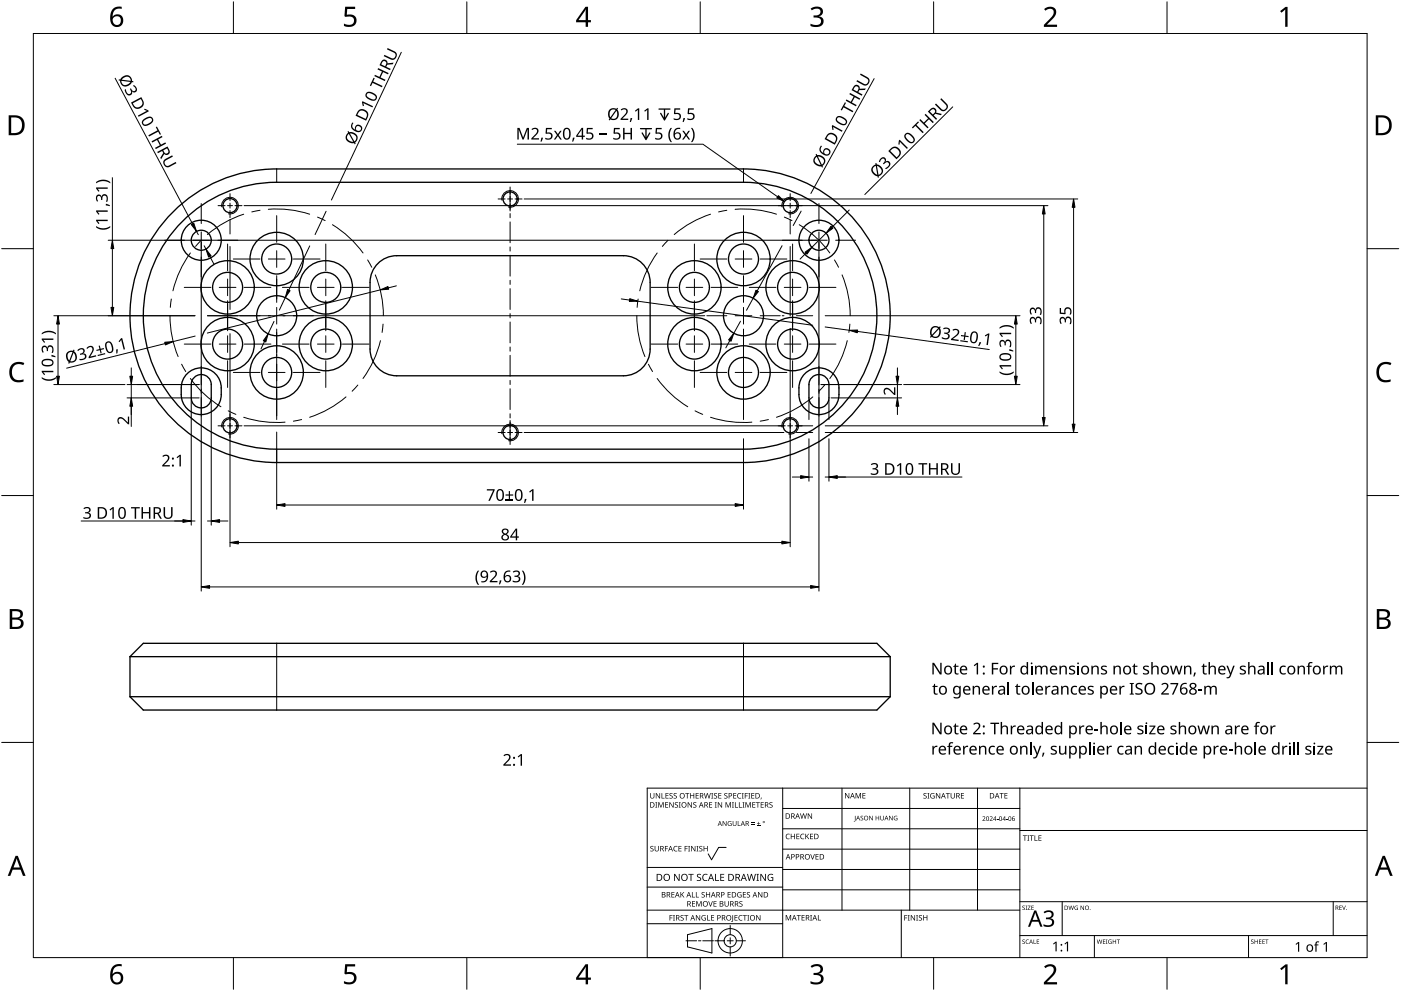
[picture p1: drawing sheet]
<svg xmlns="http://www.w3.org/2000/svg" width="420mm" height="297mm" viewBox="0 0 420 297" stroke-linecap="round" stroke-linejoin="round" font-family="sans-serif">
<g fill="none" stroke="#000" stroke-width=".4">
<path d="M51.9 63.5a43.9 43.9 0 0 1 31.1-12.9h140a44 44 0 0 1 44 44 44 44 0 0 1-44 44h-140a44 44 0 0 1-40.7-27.1 44 44 0 0 1 9.6-48zM54.7 66.4a39.9 39.9 0 0 1 28.3-11.8h140a40 40 0 0 1 40 40 40 40 0 0 1-40 40h-140a40 40 0 0 1-37-24.7 40 40 0 0 1 8.7-43.5zM113.3 79a8 8 0 0 1 5.7-2.4h68a8 8 0 0 1 8 8v20a8 8 0 0 1-8 8h-68a8 8 0 0 1-8-8v-20a8 8 0 0 1 2.3-5.6zM56.1 112a6 6 0 0 1 6.5-1.3 6 6 0 0 1 3.8 5.6 6.9 6.9 0 0 1-2.5 6.8 6 6 0 0 1-6.3 .5 6 6 0 0 1-3.2-5.3 7.1 7.1 0 0 1 1.7-6.3zM58.5 112.9a3 3 0 0 1 3.2-.3 3 3 0 0 1 1.7 2.7v4a3 3 0 0 1-3 3 3 3 0 0 1-3-3v-4a2.99 2.99 0 0 1 1.1-2.4zM241.4 112a6 6 0 0 1 6.5-1.3 6 6 0 0 1 3.7 5.6 6.9 6.9 0 0 1-2.5 6.8 6 6 0 0 1-6.2 .5 6 6 0 0 1-3.3-5.3 7.1 7.1 0 0 1 1.8-6.3zM243.3 113.4a3 3 0 0 1 3.3-1 3 3 0 0 1 2 2.9v4a3 3 0 0 1-3 3 3 3 0 0 1-3-3v-4l.1-.7zM39 196.8l4-4h220l4 4M39 196.8v12M39 196.8h228M267 196.8v12M39 208.8l4 4h220l4-4"/>
<path d="M39 208.8h228"/>
<circle cx="153" cy="59.6" r="2.11"/>
<circle cx="60.4" cy="72" r="3"/>
<circle cx="60.4" cy="72" r="6"/>
<circle cx="69" cy="61.6" r="2.11"/>
<circle cx="83" cy="77.6" r="8"/>
<circle cx="83" cy="77.6" r="4.5"/>
<circle cx="223" cy="77.6" r="8"/>
<circle cx="223" cy="77.6" r="4.5"/>
<circle cx="237" cy="61.6" r="2.11"/>
<circle cx="245.6" cy="72" r="6"/>
<circle cx="245.6" cy="72" r="3"/>
<circle cx="68.3" cy="86.1" r="8"/>
<circle cx="68.3" cy="86.1" r="4.5"/>
<circle cx="83" cy="94.6" r="6"/>
<circle cx="97.7" cy="86.1" r="8"/>
<circle cx="97.7" cy="86.1" r="4.5"/>
<circle cx="208.3" cy="86.1" r="8"/>
<circle cx="208.3" cy="86.1" r="4.5"/>
<circle cx="223" cy="94.6" r="6"/>
<circle cx="237.7" cy="86.1" r="8"/>
<circle cx="237.7" cy="86.1" r="4.5"/>
<circle cx="68.3" cy="103.1" r="8"/>
<circle cx="68.3" cy="103.1" r="4.5"/>
<circle cx="83" cy="111.6" r="8"/>
<circle cx="83" cy="111.6" r="4.5"/>
<circle cx="97.7" cy="103.1" r="8"/>
<circle cx="97.7" cy="103.1" r="4.5"/>
<circle cx="208.3" cy="103.1" r="8"/>
<circle cx="208.3" cy="103.1" r="4.5"/>
<circle cx="223" cy="111.6" r="8"/>
<circle cx="223" cy="111.6" r="4.5"/>
<circle cx="237.7" cy="103.1" r="8"/>
<circle cx="237.7" cy="103.1" r="4.5"/>
<circle cx="69" cy="127.6" r="2.11"/>
<circle cx="153" cy="129.6" r="2.11"/>
<circle cx="237" cy="127.6" r="2.11"/>
</g>
<path d="M83 50.6v4M223 50.6v4M83 134.6v4M223 134.6v4M83 192.8v20M223 192.8v20" fill="none" stroke="#000" stroke-width=".3"/>
<path d="M150.5 60a2.5 2.5 0 0 1 2.4-2.9 2.5 2.5 0 0 1 2.6 2.7 2.5 2.5 0 0 1-3 2.3M66.5 62a2.5 2.5 0 0 1 2.4-2.9 2.5 2.5 0 0 1 2.6 2.7 2.5 2.5 0 0 1-3 2.3M234.5 62a2.5 2.5 0 0 1 2.4-2.9 2.5 2.5 0 0 1 2.6 2.7 2.5 2.5 0 0 1-3 2.3M66.5 128a2.5 2.5 0 0 1 2.4-2.9 2.5 2.5 0 0 1 2.6 2.7 2.5 2.5 0 0 1-3 2.3M150.5 130a2.5 2.5 0 0 1 2.4-2.9 2.5 2.5 0 0 1 2.6 2.7 2.5 2.5 0 0 1-3 2.3M234.5 128a2.5 2.5 0 0 1 2.4-2.9 2.5 2.5 0 0 1 2.6 2.7 2.5 2.5 0 0 1-3 2.3" fill="none" stroke="#000" stroke-width=".3"/>
<path d="M10 10h400v277h-400z" fill="none" stroke="#000" stroke-width=".3"/>
<g fill="none" stroke="#000" stroke-width=".3">
<path d="M70 .5v9.5M140 .5v9.5M210 .5v9.5M280 .5v9.5M350 .5v9.5M.5 74.5h9.5M410 74.5h9.5M.5 148.5h9.5M410 148.5h9.5M.5 222.5h9.5M410 222.5h9.5M70 287v9.5"/>
<path d="M140 287v9.5M210 287v9.5M280 287v9.5M350 287v9.5"/>
</g>
<g fill="#000">
<path d="M103.5 2h3v.7h-2.4l-.1 1.7a1.98 1.98 0 0 1 2.4 .4 1.98 1.98 0 0 1 .2 2.5 2.88 2.88 0 0 1-3.5 .5v-.7a1.93 1.93 0 0 0 3-.6 1.37 1.37 0 0 0-.5-1.4 1.37 1.37 0 0 0-1.4-.1l-.5 .1-.4-.3zM243.1 2.6a2.32 2.32 0 0 1 3.7 .5 1.47 1.47 0 0 1-1.2 1.8 1.59 1.59 0 0 1 1.4 1.8 1.59 1.59 0 0 1-1.8 1.4l-2.1-.3v-.7a2.12 2.12 0 0 0 3.1-.5 1.21 1.21 0 0 0-1.6-1.3h-.6v-.7a1.53 1.53 0 0 0 2.1-1.1 1.49 1.49 0 0 0-2.6-.4zM313.1 2.7a2.03 2.03 0 0 1 2.1-.8 2.03 2.03 0 0 1 1.6 1.7 3.9 3.9 0 0 1-1.6 2.5l-1.2 1.3h3v.7h-3.9v-.6l1.5-1.6a2.56 2.56 0 0 0 1.3-2.9 1.62 1.62 0 0 0-2.4 .2zM383.9 3.3l1.6-1.2h.6v5.9h-.7l.1-5.2-1.2 1zM3.5 109.3a3.3 3.3 0 0 1 3.8-.5l-.3 .7a2.26 2.26 0 0 0-2.6 0 2.26 2.26 0 0 0-.8 2.6 2.12 2.12 0 0 0 3.1 1.7l.4-.1v.7a2.98 2.98 0 0 1-3.4-.4 2.98 2.98 0 0 1-.8-3.3zM413.5 109.3a3.3 3.3 0 0 1 3.8-.5l-.3 .7a2.26 2.26 0 0 0-2.7 0 2.26 2.26 0 0 0-.7 2.6 2.12 2.12 0 0 0 3.1 1.7l.4-.1v.7a2.98 2.98 0 0 1-3.4-.4 2.98 2.98 0 0 1-.8-3.3zM103.5 289h3v.7h-2.4l-.1 1.7a1.98 1.98 0 0 1 2.4 .4 1.98 1.98 0 0 1 .2 2.5 2.88 2.88 0 0 1-3.5 .4v-.6a1.93 1.93 0 0 0 3-.7 1.37 1.37 0 0 0-.5-1.3 1.37 1.37 0 0 0-1.4-.1l-.5 .1-.4-.3zM243.1 289.6a2.32 2.32 0 0 1 3.7 .5 1.47 1.47 0 0 1-1.2 1.8 1.59 1.59 0 0 1 1.4 1.8 1.59 1.59 0 0 1-1.8 1.4l-2.1-.3v-.7a2.12 2.12 0 0 0 3.1-.5 1.21 1.21 0 0 0-1.6-1.4h-.6v-.6a1.53 1.53 0 0 0 2.1-1.1 1.49 1.49 0 0 0-2.6-.4zM313.1 289.7a2.03 2.03 0 0 1 2.1-.8 2.03 2.03 0 0 1 1.6 1.7 3.9 3.9 0 0 1-1.6 2.5l-1.2 1.3h3v.7h-3.9v-.7l1.5-1.5a2.56 2.56 0 0 0 1.3-2.9 1.62 1.62 0 0 0-2.4 .2zM383.9 290.3l1.6-1.2h.6v5.9h-.7l.1-5.2-1.2 1z"/>
<path d="M33.9 2.6a2.88 2.88 0 0 1 2.6-.6v.7a2.02 2.02 0 0 0-2.7 2.3 1.83 1.83 0 0 1 2.6-.3 1.83 1.83 0 0 1 .3 2.6 2.07 2.07 0 0 1-2.6 .6 2.07 2.07 0 0 1-1.1-2.4 4 4 0 0 1 .9-2.9zM33.7 6.2a1.3 1.3 0 0 0 2.6 0 1.3 1.3 0 0 0-2.6 0z"/>
<path d="M175.6 2h.8v4h.8v.7h-.8v1.3h-.8v-1.3h-2.8v-.6zM175.6 2.8l-2.1 3.2h2.1z"/>
<path d="M2.6 34.6h1.8a2.99 2.99 0 0 1 3 3 2.99 2.99 0 0 1-3.1 2.9h-1.7zM3.4 35.2v4.7h.8a2.35 2.35 0 0 0 2.4-2.1 2.35 2.35 0 0 0-2-2.6z"/>
<path d="M412.6 34.6h1.8a2.99 2.99 0 0 1 3 3 2.99 2.99 0 0 1-3.1 2.9h-1.7zM413.3 35.2v4.7h.9a2.35 2.35 0 0 0 2.4-2.1 2.35 2.35 0 0 0-2-2.6z"/>
<path d="M2.9 182.6h1.7a1.68 1.68 0 0 1 2.3 1.7 1.37 1.37 0 0 1-1.2 1.1 1.61 1.61 0 0 1 1.4 2 1.61 1.61 0 0 1-2.1 1.1h-2.1zM3.7 185.7v2.2h1.2a1.13 1.13 0 0 0 1.4-1.1 1.13 1.13 0 0 0-1.5-1.1zM3.7 183.2v1.9h1.1a1.02 1.02 0 0 0 1.3-1 1.02 1.02 0 0 0-1.4-.9z"/>
<path d="M412.9 182.6h1.7a1.68 1.68 0 0 1 2.3 1.7 1.37 1.37 0 0 1-1.2 1.1 1.61 1.61 0 0 1 1.3 2 1.61 1.61 0 0 1-2 1.1h-2.1zM413.7 185.7v2.2h1.2a1.13 1.13 0 0 0 1.4-1.1 1.13 1.13 0 0 0-1.5-1.1zM413.7 183.2v1.9h1.1a1.02 1.02 0 0 0 1.3-1 1.02 1.02 0 0 0-1.5-.9z"/>
<path d="M4.7 256.5h.6l2.4 6h-.8l-.7-1.8h-2.4l-.7 1.8h-.8zM5 257.3l-.9 2.7h1.8z"/>
<path d="M414.7 256.5h.6l2.4 6h-.8l-.7-1.8h-2.4l-.7 1.8h-.8zM415 257.3l-1 2.7h1.9z"/>
<path d="M33.9 289.6a2.88 2.88 0 0 1 2.6-.6v.7a2.02 2.02 0 0 0-2.7 2.3 1.83 1.83 0 0 1 2.6-.3 1.83 1.83 0 0 1 .3 2.6 2.07 2.07 0 0 1-2.6 .6 2.07 2.07 0 0 1-1.1-2.4 4 4 0 0 1 .9-2.9zM33.7 293.2a1.3 1.3 0 0 0 2.6 0 1.3 1.3 0 0 0-2.6 0z"/>
<path d="M175.6 289h.8v4h.8v.7h-.8v1.3h-.8v-1.3h-2.8v-.6zM175.6 289.8l-2.1 3.2h2.1z"/>
</g>
<g fill="none" stroke="#000" stroke-width=".3">
<path d="M234.7 236.2v50.8h-40.6v-50.8h215.9M252.5 236.2v36.6M272.8 236.2v36.6M293.2 236.2v36.6M305.9 236.2v50.8M217.8 254h-2.3l-2.1 3.7-1-1.8M234.7 242.3h71.2M234.7 248.4h71.2M234.7 254.5h71.2M305.9 248.9h104.1M194.1 276.9h40.6M194.1 272.8h111.8"/>
<path d="M194.1 265.9h40.6M194.1 260h40.6M219 277.4v2.8M234.7 260.6h71.2M234.7 266.7h71.2M270.3 272.8v14.2M305.9 270.3h104.1M318.6 270.3v10.1M399.8 270.3v10.1M205.7 282h3.2M206.2 280.2l7.3-1.9v7.3l-7.3-1.8zM209.5 282h.7"/>
<path d="M210.8 282h3.2M214.4 282h2.8M218.1 282h1.8M219 281.1v1.8M219 283.8v2.8M220.8 282h2.8M305.9 280.4h104.1M328.2 280.4v6.6M374.4 280.4v6.6"/>
<circle cx="219" cy="282" r="1.83"/>
<circle cx="219" cy="282" r="3.7"/>
</g>
<g fill="#000">
<path d="M195 237.7h.2v1.1a.42 .42 0 0 0 .4 .4 .42 .42 0 0 0 .4-.4v-1.1h.2v1.1a.62 .62 0 0 1-.6 .6 .62 .62 0 0 1-.6-.6zM196.7 237.7h.2l.9 1.4v-1.4h.2v1.6h-.3l-.8-1.3v1.3h-.2zM198.4 237.7h.2v1.5h.7v.1h-.9zM199.6 237.7h.9v.2h-.7v.5h.6v.2h-.6v.6h.7v.1h-.9zM200.8 237.9l.6-.2 .3 .1v.2a.38 .38 0 0 0-.5-.2 .38 .38 0 0 0-.2 .5 .38 .38 0 0 0 .5 .2 .53 .53 0 0 1 .1 .8 .53 .53 0 0 1-.8 0v-.2a.41 .41 0 0 0 .6 .1 .41 .41 0 0 0 .1-.5 .41 .41 0 0 0-.5-.2zM202.1 237.9l.5-.2 .4 .1-.1 .2a.38 .38 0 0 0-.5-.2 .38 .38 0 0 0-.2 .5 .38 .38 0 0 0 .5 .2 .53 .53 0 0 1 .2 .8 .53 .53 0 0 1-.8 0v-.2a.41 .41 0 0 0 .5 .1 .41 .41 0 0 0 .2-.5 .41 .41 0 0 0-.6-.2zM205.5 237.7h1.2v.2h-.5v1.4h-.2v-1.4h-.5zM207 237.7h.2v.7h.8v-.7h.2v1.6h-.2v-.7h-.8v.7h-.2zM208.6 237.7h.9v.2h-.7v.5h.7v.2h-.7v.6h.7v.1h-.9zM211.1 237.7h.2l.4 1.4 .3-1.4h.2l.4 1.4 .4-1.4h.2l-.5 1.6h-.2l-.4-1.3-.3 1.3h-.3zM213.3 237.7h.6l-.2 .2v1.3l.2 .1h-.6l.2-.1v-1.3zM214.2 237.9l.5-.2 .4 .1-.1 .2a.38 .38 0 0 0-.5-.2 .38 .38 0 0 0-.2 .5 .38 .38 0 0 0 .5 .2 .53 .53 0 0 1 .2 .8 .53 .53 0 0 1-.8 0v-.2a.41 .41 0 0 0 .5 .1 .41 .41 0 0 0 .2-.5 .41 .41 0 0 0-.6-.2z"/>
<path d="M215.4 237.7h.9v.2h-.7v.5h.7v.2h-.7v.6h.7v.1h-.9zM217.3 237.9l.5-.2 .4 .1-.1 .2a.38 .38 0 0 0-.5-.2 .38 .38 0 0 0-.2 .5 .38 .38 0 0 0 .5 .2 .53 .53 0 0 1 .2 .8 .53 .53 0 0 1-.8 0v-.2a.41 .41 0 0 0 .5 .1 .41 .41 0 0 0 .2-.5 .41 .41 0 0 0-.6-.2zM219.9 237.7h.9v.2h-.7v.5h.7v.2h-.7v.6h.7v.1h-.9zM221.3 237.9l.6-.2 .4 .1-.1 .2a.65 .65 0 0 0-.9 .6 .65 .65 0 0 0 .9 .5 .77 .77 0 0 1-1.1-.1 .77 .77 0 0 1 .2-1.1zM222.5 237.7h.5l-.1 .2v1.3l.1 .1h-.5l.2-.1v-1.3zM223.4 237.7h.9v.2h-.7v.6h.6v.2h-.6v.6h-.2zM224.4 237.7h.6l-.2 .2v1.3l.2 .1h-.6l.2-.1v-1.3zM225.3 237.7h.9v.2h-.7v.5h.7v.2h-.7v.6h.7v.1h-.9zM228.2 239.1h.2l-.3 .5zM253.4 237.7h.3l.8 1.3v-1.3h.2v1.6h-.2l-.9-1.3v1.3h-.2zM256.6 237.7h.3l.5 1.3 .5-1.3h.3v1.6h-.2v-1.4l-.7 1.4-.5-1.4v1.4h-.2zM258.6 237.7h1v.2h-.7v.5h.6v.2h-.6v.5h.7v.2h-1z"/>
<path d="M277 237.9l.6-.2 .3 .1-.1 .2a.38 .38 0 0 0-.5-.2 .38 .38 0 0 0-.1 .5 .38 .38 0 0 0 .5 .2 .53 .53 0 0 1 .1 .8 .53 .53 0 0 1-.8 0v-.2a.41 .41 0 0 0 .6 .1 .41 .41 0 0 0 .1-.5 .41 .41 0 0 0-.5-.2zM278.1 237.7h.6l-.2 .2v1.3l.2 .1h-.6l.2-.1v-1.3zM279.2 237.9l.7-.2 .4 .1-.1 .2a.67 .67 0 0 0-1 .5 .67 .67 0 0 0 .9 .6v-.4h-.4v-.2h.6v.8a.88 .88 0 0 1-1.2-.2 .88 .88 0 0 1 .1-1.2zM280.7 237.7h.2l.9 1.4v-1.4h.2v1.6h-.3l-.8-1.3v1.3h-.2zM283.7 237.7h1.2v.2h-.5v1.4h-.2v-1.4h-.5zM285.1 237.7h.2v1.1a.42 .42 0 0 0 .4 .4 .42 .42 0 0 0 .4-.4v-1.1h.2v1.1a.62 .62 0 0 1-.6 .6 .62 .62 0 0 1-.6-.6zM288.2 237.7h.9v.2h-.7v.5h.7v.2h-.7v.6h.7v.1h-.9zM299.8 237.7h1.2v.2h-.5v1.4h-.2v-1.4h-.5zM301.2 237.7h.9v.2h-.7v.5h.7v.2h-.7v.5h.7v.2h-.9zM195.1 253.7l.6-.2 .3 .1-.1 .2a.38 .38 0 0 0-.5-.1 .38 .38 0 0 0-.1 .5 .38 .38 0 0 0 .4 .2 .53 .53 0 0 1 .2 .7 .53 .53 0 0 1-.8 .1v-.2a.41 .41 0 0 0 .6 .1 .41 .41 0 0 0 .1-.6 .41 .41 0 0 0-.6-.2zM196.5 240.4h.6l-.2 .2v1.3l.2 .2h-.6l.2-.2v-1.3zM196.3 253.6h.2v1a.42 .42 0 0 0 .5 .4 .42 .42 0 0 0 .4-.4v-1h.2v1a.62 .62 0 0 1-.6 .6 .62 .62 0 0 1-.7-.6z"/>
<path d="M197.4 240.4h.3l.5 1.4 .5-1.4h.3v1.7h-.2v-1.5l-.7 1.5-.5-1.5v1.5h-.2zM199.4 253.6h.9v.1h-.7v.6h.7v.2h-.7v.7h-.2zM199.5 240.4h.9v.2h-.7v.5h.6v.2h-.6v.6h.7v.2h-.9zM200.7 240.4h.3l.8 1.4v-1.4h.2v1.7h-.2l-.9-1.4v1.4h-.2zM202.2 253.8l.5-.3 .5 .1-.1 .2a.65 .65 0 0 0-.9 .6 .65 .65 0 0 0 .9 .6 .77 .77 0 0 1-1.1-.1 .77 .77 0 0 1 .2-1.1zM202.5 240.6l.5-.2 .3 .1v.2a.38 .38 0 0 0-.5-.2 .38 .38 0 0 0-.2 .5 .38 .38 0 0 0 .5 .2 .53 .53 0 0 1 .1 .8 .53 .53 0 0 1-.8 0l.1-.1a.41 .41 0 0 0 .5 0 .41 .41 0 0 0 .1-.5 .41 .41 0 0 0-.5-.2zM203.6 240.4h.6l-.2 .2v1.3l.2 .2h-.6l.2-.2v-1.3zM203.5 253.6h.9v.1h-.7v.6h.6v.1h-.6v.6h.7v.2h-.9zM205.3 253.6h.9v.1h-.7v.6h.7v.2h-.7v.7h-.2zM206.4 253.6h.6l-.2 .1v1.3l.2 .2h-.6l.2-.2v-1.3zM206.2 240.4h.3l.8 1.4v-1.4h.2v1.7h-.2l-.9-1.4v1.4h-.2zM207.3 253.6h.2l.9 1.3v-1.3h.2v1.6h-.3l-.8-1.4v1.4h-.2z"/>
<path d="M208 240.6l.5-.2 .3 .1v.2a.38 .38 0 0 0-.5-.2 .38 .38 0 0 0-.2 .5 .38 .38 0 0 0 .5 .2 .53 .53 0 0 1 .2 .8 .53 .53 0 0 1-.9 0l.1-.1a.41 .41 0 0 0 .5 0 .41 .41 0 0 0 .1-.5 .41 .41 0 0 0-.5-.2zM208.9 253.6h.6l-.2 .1v1.3l.2 .2h-.6l.2-.2v-1.3zM209.8 253.7l.5-.2 .3 .1v.2a.38 .38 0 0 0-.5-.1 .38 .38 0 0 0-.2 .5 .38 .38 0 0 0 .5 .2 .53 .53 0 0 1 .2 .7 .53 .53 0 0 1-.9 .1l.1-.2a.41 .41 0 0 0 .5 .1 .41 .41 0 0 0 .1-.6 .41 .41 0 0 0-.5-.2zM211 253.6h.2v.7h.8v-.7h.2v1.6h-.2v-.8h-.8v.8h-.2zM212.7 240.4h.9v.2h-.7v.5h.6v.2h-.6v.6h.7v.2h-.9zM214.4 240.4h.6l-.2 .2v1.3l.2 .2h-.6l.2-.2v-1.3zM215.3 240.4h.2l.9 1.4v-1.4h.2v1.7h-.3l-.8-1.4v1.4h-.2zM216.7 246.1h.2l.8 1.2v-1.2h.2v1.5h-.2l-.8-1.2v1.2h-.2zM217.6 240.4h.3l.5 1.4 .5-1.4h.3v1.7h-.2v-1.5l-.7 1.5-.5-1.5v1.5h-.2zM218.4 246.3l.6-.2 .4 .1-.2 .1a.6 .6 0 0 0-.8 .5 .6 .6 0 0 0 .8 .6v-.4l-.3-.2h.5v.7a.8 .8 0 0 1-1-.2 .8 .8 0 0 1 0-1zM219.5 240.4h.6l-.2 .2v1.3l.2 .2h-.6l.2-.2v-1.3zM220.4 240.4h.2v1.5h.7v.2h-.9z"/>
<path d="M219.7 246.1h.2v.9a.38 .38 0 0 0 .4 .4 .38 .38 0 0 0 .4-.4v-.9h.2v.9a.56 .56 0 0 1-.6 .6 .56 .56 0 0 1-.6-.6zM221.3 246.1h.1v1.3h.7v.2h-.8zM221.6 240.4h.2v1.5h.7v.2h-.9zM222.7 240.4h.5l-.1 .2v1.3l.1 .2h-.5l.1-.2v-1.3zM223.6 240.4h.3l.5 1.4 .5-1.4h.3v1.7h-.2v-1.5l-.7 1.5-.6-1.5v1.5h-.1zM225.3 247l1 .1zM225.3 246.6l1 .1zM225.6 240.4h.9v.2h-.7v.5h.7v.2h-.7v.6h.7v.2h-.9zM227 247.4l1 .2zM226.7 240.4h1.2v.2h-.5v1.5h-.2v-1.5h-.5zM227.4 246.3l.2 .5h.4l-.4 .1v.4l-.2-.4h-.4l.4-.1zM228.1 240.4h.9v.2h-.7v.5h.7v.2h-.7v.6h.7v.2h-.9z"/>
<path d="M230.8 240.6l.6-.2 .3 .1-.1 .2a.38 .38 0 0 0-.5-.2 .38 .38 0 0 0-.1 .5 .38 .38 0 0 0 .4 .2 .53 .53 0 0 1 .2 .8 .53 .53 0 0 1-.8 0v-.1a.41 .41 0 0 0 .6 0 .41 .41 0 0 0 .1-.5 .41 .41 0 0 0-.6-.2zM235.8 250.1l.6-.2 .5 .1-.1 .2a.65 .65 0 0 0-1 .5 .65 .65 0 0 0 1 .6 .77 .77 0 0 1-1.1-.1 .77 .77 0 0 1 .1-1.1zM237.2 249.9h.2v.7h.8v-.7h.2v1.6h-.2v-.7h-.8v.7h-.2zM238.8 249.9h.9v.2h-.7v.5h.7v.2h-.7v.5h.7v.2h-.9zM240.2 250.1l.6-.2 .4 .1v.2a.65 .65 0 0 0-1 .5 .65 .65 0 0 0 1 .6 .77 .77 0 0 1-1.1-.1 .77 .77 0 0 1 .1-1.1zM240 243.8h.2l.3 1.4 .4-1.4h.2l.4 1.4 .3-1.4h.2l-.4 1.6h-.2l-.4-1.4-.4 1.4h-.2zM241.5 249.9h.2v.8l.7-.8h.3l-.7 .7 .7 .9h-.2l-.6-.7-.2 .7h-.2zM243 256h.2l.5 1.4 .4-1.4h.3l-.6 1.6h-.2zM242.3 243.8h.2l.9 1.3-.1-1.3h.2v1.6h-.2l-.9-1.3v1.3h-.1zM242.9 249.9h.9v.2h-.7v.5h.7v.2h-.7v.5h.7v.2h-.9zM244.6 256h.9v.2h-.7v.5h.6v.2h-.6v.5h.7v.2h-.9zM256.4 244.5h.2v1.5l-.5 .2v-.1l.3-.2z"/>
<path d="M258.1 244.7l.5-.2 .2 .2a.33 .33 0 0 0-.4-.1 .33 .33 0 0 0-.1 .5 .33 .33 0 0 0 .4 .1 .43 .43 0 0 1 0 .7 .43 .43 0 0 1-.6-.2 .33 .33 0 0 0 .4 .1 .33 .33 0 0 0 .1-.5l-.5-.3zM260.7 244.5h.2l.7 1.2v-1.2h.2v1.4h-.2l-.8-1.1v1.1h-.1zM262.6 244.5h.2v.6h.7v-.6h.2v1.4h-.2v-.6h-.7v.6h-.2zM264 244.5h.2v.9a.35 .35 0 0 0 .3 .4 .35 .35 0 0 0 .4-.4v-.9h.2v.9a.52 .52 0 0 1-.6 .5 .52 .52 0 0 1-.5-.5zM266.6 244.5h.2l.8 1.2v-1.2h.1v1.4h-.2l-.7-1.1v1.1h-.2zM268.2 244.7l.9-.1-.2 .1a.56 .56 0 0 0-.7 .6 .56 .56 0 0 0 .8 .4v-.4l-.3-.1h.4v.6a.74 .74 0 0 1-.9-.1 .74 .74 0 0 1 0-1zM294.6 244.8a.49 .49 0 0 1 .8 .1 .49 .49 0 0 1-.3 .7l-.3 .3 .7 .2h-.9l.4-.5a.37 .37 0 0 0 .4-.6 .37 .37 0 0 0-.7-.1zM296.8 244.8a.49 .49 0 0 1 .8 .1 .49 .49 0 0 1-.3 .7l-.3 .3 .7 .2h-.9l.4-.5a.37 .37 0 0 0 .3-.6 .37 .37 0 0 0-.6-.1zM299 245.5l.4 .1zM301.8 245.5l.4 .1zM306.8 250.4h1.2v.2h-.5v1.4h-.2v-1.4h-.5zM308.1 250.4h.6l-.2 .2v1.3l.2 .1h-.6l.2-.1v-1.3z"/>
<path d="M308.8 250.4h1.2v.2h-.5v1.4h-.2v-1.4h-.5zM310.2 250.4h.3v1.4h.7v.2h-1zM311.4 250.4h.9v.2h-.7v.5h.7v.2h-.7v.5h.7v.2h-.9zM200.8 274.3h.9v.2h-.7v.5h.7v.2h-.7v.7h-.2zM201.4 267.4h.9v.2h-.7v.5h.6v.1h-.6v.6h.7v.2h-.9zM201.8 274.3h.6l-.2 .2v1.3l.2 .1h-.6l.2-.1v-1.3zM202.2 261.9h.3l1.1 1.8v-1.8h.2v2.1h-.3l-1.1-1.7v1.7h-.2zM204.1 274.4l.6-.1 .3 .1v.1a.38 .38 0 0 0-.5-.1 .38 .38 0 0 0-.2 .5 .38 .38 0 0 0 .5 .2 .53 .53 0 0 1 .1 .8 .53 .53 0 0 1-.8 0l.1-.2a.41 .41 0 0 0 .5 .1 .41 .41 0 0 0 .1-.6 .41 .41 0 0 0-.5-.1zM204.1 267.4h.2v.8l.7-.8h.2l-.6 .7 .7 .9h-.3l-.6-.8-.1 .8h-.2zM205.2 274.3h1.2v.2h-.5v1.4h-.2v-1.4h-.5zM206.4 261.9h1.6v.3h-.6v1.8h-.3v-1.8h-.7zM207.5 267.4h.2v1.4h.7v.2h-.9z"/>
<path d="M207.5 270.1h.9v.2h-.7v.5h.7v.2h-.7v.6h.7v.1h-.9zM208.7 267.4h.2v1.4h.7v.2h-.9zM208.8 270.1h.3l.5 1.3 .5-1.3h.3v1.6h-.2v-1.4l-.7 1.4-.5-1.4v1.4h-.2zM208.7 274.3h.2l.9 1.3v-1.3h.2v1.6h-.3l-.8-1.3v1.3h-.2zM209.1 262.1l.4-.2 .7 .1-.2 .2a.44 .44 0 0 0-.7 .2 .44 .44 0 0 0 .5 .5 .66 .66 0 0 1 .4 1 .66 .66 0 0 1-1 .1h-.2v-.3l.3 .1a.47 .47 0 0 0 .7-.3 .47 .47 0 0 0-.6-.5l-.4-.3zM210.6 274.5l.7-.2 .4 .1-.1 .1a.67 .67 0 0 0-1 .5 .67 .67 0 0 0 .9 .7v-.5h-.4v-.1h.6v.8a.88 .88 0 0 1-1.2-.2 .88 .88 0 0 1 .1-1.2zM210.5 267.5l.5-.1 .4 .1-.1 .1a.38 .38 0 0 0-.5-.1 .38 .38 0 0 0-.2 .5 .38 .38 0 0 0 .5 .2 .53 .53 0 0 1 .2 .8 .53 .53 0 0 1-.8 0v-.2a.41 .41 0 0 0 .5 .1 .41 .41 0 0 0 .1-.6 .41 .41 0 0 0-.5-.1zM210.9 262.2l.7-.3 .6 .1-.1 .3a.84 .84 0 0 0-1.2 .7 .84 .84 0 0 0 1.2 .8v.2a1.1 1.1 0 0 1-1.4-.4 1.1 1.1 0 0 1 .2-1.4zM212.1 274.3h.2v1.4h.7v.2h-.9zM212.4 270.1h.2l.5 1.4 .5-1.4h.2l-.6 1.6h-.2zM211.7 267.4h.2v.7h.9v-.7h.2v1.6h-.2v-.8h-.9v.8h-.2zM213.3 274.3h.9v.2h-.7v.5h.6v.2h-.6v.5h.7v.2h-.9z"/>
<path d="M214.5 261.9h.2v1.9h1v.2h-1.2zM214 270.1h.9v.2h-.7v.5h.7v.2h-.7v.6h.7v.1h-.9zM216 261.9h1.2v.3h-.9v.6h.8v.3h-.8v.7h.9v.2h-1.2zM217.3 270.1h.2v1.1a.42 .42 0 0 0 .4 .4 .42 .42 0 0 0 .4-.4v-1.1h.2v1.1a.62 .62 0 0 1-.6 .6 .62 .62 0 0 1-.6-.6zM218.2 267.4h.9v.2h-.7v.5h.7v.1h-.7v.6h.7v.2h-.9zM219.6 274.3h.3l-.1 1.7-.5 .3v-.2l.3-.1zM220.3 274.3h.9v.2h-.7v.5h.6v.2h-.6v.5h.7v.2h-.9zM221.3 267.6l.7-.2 .4 .1-.1 .1a.67 .67 0 0 0-1 .5 .67 .67 0 0 0 .9 .7v-.5h-.4v-.2h.6v.8a.88 .88 0 0 1-1.2-.1 .88 .88 0 0 1 .1-1.2zM221.7 274.5l.5-.2 .5 .1-.1 .1a.65 .65 0 0 0-.9 .6 .65 .65 0 0 0 .9 .6 .77 .77 0 0 1-1.1-.1 .77 .77 0 0 1 .2-1.1zM221.8 270.3l.5-.2 .4 .1-.1 .2a.38 .38 0 0 0-.5-.2 .38 .38 0 0 0-.2 .5 .38 .38 0 0 0 .5 .2 .53 .53 0 0 1 .2 .8 .53 .53 0 0 1-.8 0v-.2a.41 .41 0 0 0 .5 .1 .41 .41 0 0 0 .2-.5 .41 .41 0 0 0-.6-.2zM222.8 274.3h1.2v.2h-.5v1.4h-.2v-1.4h-.5zM222.8 267.4h.9v.2h-.7v.5h.7v.1h-.7v.6h.7v.2h-.9z"/>
<path d="M224.1 274.3h.6l-.2 .2v1.3l.2 .1h-.6l.2-.1v-1.3zM224 267.5l.6-.1 .3 .1v.1a.38 .38 0 0 0-.5-.1 .38 .38 0 0 0-.2 .5 .38 .38 0 0 0 .5 .2 .53 .53 0 0 1 .1 .8 .53 .53 0 0 1-.8 0l.1-.2a.41 .41 0 0 0 .5 .1 .41 .41 0 0 0 .1-.6 .41 .41 0 0 0-.5-.1zM224 261.9h.3l.4 1.8 .5-1.8h.3l.5 1.8 .4-1.8h.3l-.6 2.1h-.2l-.5-1.8-.5 1.8h-.3zM226.9 261.9h.7l-.2 .3v1.6l.2 .2h-.7l.2-.2v-1.6zM226.8 274.3h.2l.9 1.3v-1.3h.2v1.6h-.3l-.8-1.3v1.3h-.2zM227.3 267.4h.3l.8 1.3v-1.3h.2v1.6h-.2l-.9-1.3v1.3h-.2zM228 261.9h.3l1.2 1.8-.1-1.8h.3v2.1h-.3l-1.1-1.7v1.7h-.3zM230.5 262.2l.9-.3 .5 .1-.1 .3a.87 .87 0 0 0-1.4 .6 .87 .87 0 0 0 1.2 .9v-.6h-.4v-.3h.7v1.1a1.15 1.15 0 0 1-1.5-.3 1.15 1.15 0 0 1 .1-1.5zM235.6 274.3h.3l.5 1.3 .6-1.3h.3v1.6h-.2v-1.4l-.7 1.4-.6-1.4v1.4h-.2zM238.9 274.3h1.3v.2h-.5v1.4h-.2v-1.4h-.6zM240.4 274.3h.9v.2h-.7v.5h.7v.1h-.7v.6h.7v.2h-.9zM242.9 274.3h.6l-.2 .1v1.3l.2 .2h-.6l.2-.2v-1.3z"/>
<path d="M245.3 274.3h.2v1.4h.7v.2h-.9zM271.2 274.3h.9v.2h-.7v.5h.7v.2h-.7v.7h-.2zM272.2 274.3h.6l-.2 .2v1.3l.2 .1h-.6l.2-.1v-1.3zM273.1 274.3h.3l.8 1.3v-1.3h.2v1.6h-.2l-.9-1.3v1.3h-.2zM274.7 274.3h.6l-.2 .2v1.3l.2 .1h-.6l.2-.1v-1.3zM275.6 274.4l.6-.1 .3 .1v.1a.38 .38 0 0 0-.5-.1 .38 .38 0 0 0-.2 .5 .38 .38 0 0 0 .5 .2 .53 .53 0 0 1 .1 .8 .53 .53 0 0 1-.8 0v-.2a.41 .41 0 0 0 .6 .1 .41 .41 0 0 0 .1-.6 .41 .41 0 0 0-.5-.1zM276.9 274.3h.2v.7h.8v-.7h.2v1.6h-.2v-.7h-.8v.7h-.2zM306.7 271.6l.4-.2 .2 .2a.32 .32 0 0 0-.4 0 .32 .32 0 0 0-.1 .4 .32 .32 0 0 0 .4 .1 .41 .41 0 0 1 0 .7 .41 .41 0 0 1-.6-.2 .31 .31 0 0 0 .4 .1 .31 .31 0 0 0 .1-.5l-.5-.2zM307.6 271.5h.4l-.1 .1 .1 1.2h-.4l.1-.2zM308.2 271.5h.8l-.6 1.1 .7 .2h-.9l.6-1.2zM309.3 271.5h.7l-.5 .1v.4h.5l-.5 .1v.5l.5 .2h-.7zM313 273.4a1.69 1.69 0 0 1 1.8-.6 1.69 1.69 0 0 1 1.2 1.5l-.4 .7-.6 .2a1.31 1.31 0 0 1 1.2 1.5 1.31 1.31 0 0 1-1.5 1.1l-1.8-.2v-.6a1.73 1.73 0 0 0 2.6-.4 .99 .99 0 0 0-1.3-1.1h-.5v-.5a1.13 1.13 0 0 0 1.2-.1 1.13 1.13 0 0 0 .4-1.1 1.42 1.42 0 0 0-2 0z"/>
<path d="M320.4 271.5h.2l.3 1.1 .3-1.1h.1l.3 1.1 .3-1.1h.2l-.4 1.3h-.1l-.3-1.2-.4 1.2h-.1zM322.4 271.6l.9-.1-.3 .1a.53 .53 0 0 0-.6 .6 .53 .53 0 0 0 .7 .4v-.4l-.3-.1h.5v.6a.71 .71 0 0 1-.9-.1 .71 .71 0 0 1 0-1zM324.1 271.5l.9 1-.1-1h.2v1.3l-.9-1.1-.1 1.1zM401.7 271.4h.7l-.6 .2v.4h.6l-.6 .1v.5l.6 .1h-.7zM402.5 271.4h.2l.4 1.2 .3-1.2h.2l-.5 1.3zM306.7 281.7l.4-.1 .2 .2a.32 .32 0 0 0-.4-.1 .32 .32 0 0 0-.1 .5 .32 .32 0 0 0 .4 .1 .41 .41 0 0 1 0 .6 .41 .41 0 0 1-.6-.2 .31 .31 0 0 0 .4 .2 .31 .31 0 0 0 .1-.5l-.5-.3zM307.8 281.8l.4-.2 .4 .1-.1 .1a.52 .52 0 0 0-.7 .5 .52 .52 0 0 0 .7 .4 .61 .61 0 0 1-.9 0 .61 .61 0 0 1 .2-.9zM310 281.6h.1v1.2l.6 .1h-.7zM310.9 281.6h.7l-.5 .2v.4h.5l-.5 .1v.5l.5 .1h-.7zM315.8 282.9l1.1-.7v3h-.4l.1-2.6-.6 .5zM319.2 282.9l1.1-.7v3h-.3v-2.6l-.6 .5zM328.9 281.6h.2l.3 1.1 .3-1.1h.1l.3 1.1 .3-1.1h.2l-.4 1.3h-.1l-.4-1.1-.3 1.1h-.1z"/>
<path d="M330.8 281.6h.7l-.6 .2v.4h.6l-.6 .1v.5l.6 .1h-.7zM331.7 281.6h.4l-.1 .1 .1 1.2h-.4l.1-.1zM332.5 281.8l.9-.1-.2 .1a.53 .53 0 0 0-.7 .5 .53 .53 0 0 0 .7 .5v-.4l-.2-.2h.4v.7a.71 .71 0 0 1-.9-.2 .71 .71 0 0 1 0-.9zM333.7 281.6h.2v.6h.6v-.6h.2v1.3h-.2v-.6h-.6v.6h-.2zM334.9 281.6h1l-.4 .2v1.1h-.2v-1.1zM375.2 281.7l.5-.1 .2 .2a.32 .32 0 0 0-.4-.1 .32 .32 0 0 0-.1 .5 .32 .32 0 0 0 .4 .1 .41 .41 0 0 1 0 .6 .41 .41 0 0 1-.6-.2 .31 .31 0 0 0 .4 .2 .31 .31 0 0 0 .1-.5l-.5-.3zM376.2 281.6h.2v.6h.7v-.6h.1v1.3h-.1v-.6h-.7v.6h-.2zM377.6 281.6h.7l-.6 .2v.4h.6l-.6 .1v.5l.6 .1h-.7zM378.6 281.6h.7l-.5 .2v.4h.5l-.5 .1v.5l.5 .1h-.7zM379.4 281.6h1l-.4 .2v1.1h-.2v-1.1zM388.5 283l1.1-.6v2.9h-.3v-2.6l-.6 .5zM394.7 282.3l.9-.1-.1 .3h-.5l-.1 .2-.1 .4h.6v.3h-.6v1.9h-.3v-1.9h-.4l.4-.3z"/>
<path d="M396.9 283l1.1-.6v2.9h-.4v-2.6l-.5 .5z"/>
<path d="M203.7 238.5a.81 .81 0 0 1 1.6 0 .81 .81 0 0 1-1.6 0zM204.1 238.5a.6 .6 0 0 0 1.2 0 .6 .6 0 0 0-1.2 0z"/>
<path d="M209.9 237.7h.4a.47 .47 0 0 1 .6 .3 .47 .47 0 0 1-.3 .6l.5 .7h-.3l-.4-.6h-.3v.6h-.2zM210.1 237.9v.6h.2a.31 .31 0 0 0 .4-.3 .31 .31 0 0 0-.4-.3z"/>
<path d="M218.5 237.7h.5a.54 .54 0 0 1 .6 .7 .54 .54 0 0 1-.9 .3v.6h-.2zM218.7 237.9v.6a.39 .39 0 0 0 .7-.3 .39 .39 0 0 0-.7-.3z"/>
<path d="M226.6 237.7h.5a.81 .81 0 0 1 .8 .9 .81 .81 0 0 1-.9 .7h-.4zM226.8 237.9v1.3h.2a.64 .64 0 0 0 .7-.6 .64 .64 0 0 0-.7-.7z"/>
<path d="M255.6 237.7h.1l.7 1.6h-.2l-.2-.5h-.7l-.2 .5h-.2zM255.6 237.9l-.2 .7h.5z"/>
<path d="M282.8 237.7h.2l.6 1.6h-.2l-.2-.5h-.6l-.2 .5h-.2zM282.9 237.9l-.2 .8h.5z"/>
<path d="M286.8 237.7h.4a.47 .47 0 0 1 .6 .3 .47 .47 0 0 1-.3 .6l.4 .7h-.2l-.4-.6h-.3v.6h-.2zM287 237.9v.6h.2a.31 .31 0 0 0 .4-.3 .31 .31 0 0 0-.4-.3z"/>
<path d="M296.9 237.7h.5a.81 .81 0 0 1 .8 .8 .81 .81 0 0 1-.9 .8h-.4zM297.1 237.9v1.2h.2a.64 .64 0 0 0 .7-.6 .64 .64 0 0 0-.7-.6z"/>
<path d="M298.9 237.7h.2l.7 1.6h-.3l-.2-.5h-.6l-.2 .5h-.2zM299 237.9l-.2 .7h.5z"/>
<path d="M195 240.4h.5a.81 .81 0 0 1 .8 .9 .81 .81 0 0 1-.9 .8h-.4zM195.2 240.6v1.3h.2a.64 .64 0 0 0 .7-.6 .64 .64 0 0 0-.6-.7z"/>
<path d="M198 253.6h.5a.47 .47 0 0 1 .5 .3 .47 .47 0 0 1-.3 .6l.5 .7h-.3l-.4-.7h-.3v.7h-.2zM198.2 253.7v.6h.3a.31 .31 0 0 0 .3-.3 .31 .31 0 0 0-.4-.3z"/>
<path d="M201 253.6h.2l.6 1.6h-.2l-.2-.5h-.6l-.2 .5h-.2zM201.1 253.8l-.3 .7h.6z"/>
<path d="M204.3 241.3a.81 .81 0 0 1 1.6 0 .81 .81 0 0 1-1.6 0zM204.6 241.3a.6 .6 0 0 0 1.2 0 .6 .6 0 0 0-1.2 0z"/>
<path d="M210.2 240.4h.2l.6 1.7h-.2l-.2-.5h-.6l-.2 .5h-.2zM210.3 240.7l-.3 .7h.6z"/>
<path d="M211.2 240.4h.5a.47 .47 0 0 1 .6 .4 .47 .47 0 0 1-.3 .5l.4 .8h-.2l-.4-.7h-.4v.7h-.2zM211.4 240.6v.6h.3a.31 .31 0 0 0 .4-.3 .31 .31 0 0 0-.4-.3z"/>
<path d="M215.8 246.1l.7 1.5-.3-.5h-.6l-.4 .5zM215.9 246.3l-.3 .6h.5z"/>
<path d="M222.7 246.1l.7 1.5-.3-.5h-.6l-.4 .5zM222.8 246.3l-.3 .6h.5z"/>
<path d="M223.6 246.1h.4a.42 .42 0 0 1 .5 .3 .42 .42 0 0 1-.2 .5l.4 .7h-.2l-.4-.6h-.3v.6h-.2zM223.8 246.3v.5h.2a.28 .28 0 0 0 .4-.3 .28 .28 0 0 0-.4-.2z"/>
<path d="M228.7 246.4a.35 .35 0 0 1 .7 0 .35 .35 0 0 1-.7 0zM228.9 246.4a.2 .2 0 0 0 .4 0 .2 .2 0 0 0-.4 0z"/>
<path d="M229.4 240.4h.4a.47 .47 0 0 1 .6 .4 .47 .47 0 0 1-.3 .5l.5 .8h-.3l-.4-.7h-.3v.7h-.2zM229.6 240.6v.6h.2a.31 .31 0 0 0 .4-.3 .31 .31 0 0 0-.4-.3z"/>
<path d="M236.3 256h.1l.7 1.6h-.2l-.2-.5h-.7l-.2 .5h-.2zM236.3 256.2l-.2 .7h.5z"/>
<path d="M235.6 243.8h.5a.81 .81 0 0 1 .8 .8 .81 .81 0 0 1-.8 .8h-.5zM235.8 244v1.2h.3a.64 .64 0 0 0 .6-.6 .64 .64 0 0 0-.6-.6z"/>
<path d="M237.3 243.8h.4a.47 .47 0 0 1 .6 .3 .47 .47 0 0 1-.3 .6l.4 .7h-.2l-.4-.7h-.3v.7h-.2zM237.5 244v.6h.2a.31 .31 0 0 0 .4-.3 .31 .31 0 0 0-.4-.3z"/>
<path d="M237.3 256h.4a.54 .54 0 0 1 .6 .7 .54 .54 0 0 1-.8 .3v.6h-.2zM237.5 256.2v.6a.39 .39 0 0 0 .6-.3 .39 .39 0 0 0-.6-.3z"/>
<path d="M238.7 256h.4a.54 .54 0 0 1 .6 .7 .54 .54 0 0 1-.8 .3v.6h-.2zM238.9 256.2v.6a.39 .39 0 0 0 .6-.3 .39 .39 0 0 0-.6-.3z"/>
<path d="M239.1 243.8h.2l.6 1.6h-.2l-.2-.5h-.6l-.2 .5h-.2zM239.2 244l-.3 .7h.6z"/>
<path d="M240 256h.5a.47 .47 0 0 1 .6 .3 .47 .47 0 0 1-.3 .6l.4 .7h-.2l-.4-.6h-.4v.6h-.2zM240.2 256.2v.6h.3a.31 .31 0 0 0 .4-.3 .31 .31 0 0 0-.4-.3z"/>
<path d="M241.2 256.8a.85 .85 0 0 1 1.7 0 .85 .85 0 0 1-1.7 0zM241.6 256.8a.6 .6 0 0 0 1.2 0 .6 .6 0 0 0-1.2 0z"/>
<path d="M244.2 249.9h.5a.81 .81 0 0 1 .8 .8 .81 .81 0 0 1-.9 .8h-.4zM244.4 250.1v1.3h.2a.64 .64 0 0 0 .7-.7 .64 .64 0 0 0-.6-.6z"/>
<path d="M245.8 256h.5a.81 .81 0 0 1 .8 .8 .81 .81 0 0 1-.8 .8h-.5zM246 256.2v1.3h.3a.64 .64 0 0 0 .6-.7 .64 .64 0 0 0-.6-.6z"/>
<path d="M257.3 244.5l.7 1.4-.4-.4h-.5l-.4 .4zM257.3 244.7l-.2 .6h.5z"/>
<path d="M259 245.2a.7 .7 0 0 1 1.4 0 .7 .7 0 0 1-1.4 0zM259.3 245.2a.5 .5 0 0 0 1 0 .5 .5 0 0 0-1 0z"/>
<path d="M265.8 244.5l.7 1.4-.4-.4h-.5l-.4 .4zM265.8 244.7l-.2 .6h.5z"/>
<path d="M295.9 244.8l.4-.1 .3 .3v.7l-.3 .4-.3-.1-.2-.3zM296 244.9l-.1 .1a.49 .49 0 0 0-.1 .6 .49 .49 0 0 0 .5 .3 .53 .53 0 0 0 .3-.7 .53 .53 0 0 0-.6-.3z"/>
<path d="M298.5 244.7h.2v.9h.2l-.2 .5-.2-.4h-.7zM298.5 244.9l-.5 .7h.5z"/>
<path d="M299.8 244.8l.4-.1 .3 .3v.7l-.3 .4-.3-.1-.3-.3zM299.9 244.9l-.1 .1a.49 .49 0 0 0-.1 .6 .49 .49 0 0 0 .5 .3 .53 .53 0 0 0 .2-.7 .53 .53 0 0 0-.5-.3z"/>
<path d="M301.3 244.7h.1v.9h.2l-.2 .5-.1-.4h-.7zM301.3 244.9l-.5 .7h.5z"/>
<path d="M302.6 244.8l.4-.1 .2 .3 .1 .7-.3 .4-.4-.1-.2-.3zM302.7 244.9l-.1 .1a.49 .49 0 0 0-.1 .6 .49 .49 0 0 0 .5 .3 .53 .53 0 0 0 .2-.7 .53 .53 0 0 0-.5-.3z"/>
<path d="M303.7 244.8l.6-.1-.5 .2-.1 .5a.46 .46 0 0 1 .7 .2 .46 .46 0 0 1-.5 .6 .46 .46 0 0 1-.4-.6zM303.6 245.6a.3 .3 0 0 0 .6 0 .3 .3 0 0 0-.6 0z"/>
<path d="M198.5 267.4h.4a.42 .42 0 0 1 .6 .2 .42 .42 0 0 1-.3 .6 .44 .44 0 0 1 .4 .5 .44 .44 0 0 1-.6 .3h-.5zM198.7 268.2v.6h.3a.31 .31 0 0 0 .4-.3 .31 .31 0 0 0-.4-.3zM198.7 267.6v.5h.3a.28 .28 0 0 0 .3-.3 .28 .28 0 0 0-.4-.2z"/>
<path d="M196.9 261.9h.7a1.05 1.05 0 0 1 1 1.1 1.05 1.05 0 0 1-1.1 1h-.6zM197.2 262.2v1.6h.3a.83 .83 0 0 0 .8-.8 .83 .83 0 0 0-.8-.8z"/>
<path d="M199.9 267.4h.5a.47 .47 0 0 1 .6 .3 .47 .47 0 0 1-.3 .6l.4 .7h-.2l-.4-.7h-.3v.7h-.3zM200.2 267.6v.6h.2a.31 .31 0 0 0 .4-.3 .31 .31 0 0 0-.4-.3z"/>
<path d="M199.2 262.2a1.02 1.02 0 0 1 1.5 .1 1.02 1.02 0 0 1-.2 1.5 1.02 1.02 0 0 1-1.5-.5zM199.5 262.3a.83 .83 0 0 0-.2 1.2 .83 .83 0 0 0 1.1 .2l.1-.2a.81 .81 0 0 0 0-1.1 .81 .81 0 0 0-1-.1z"/>
<path d="M202.7 274.3h.5a.47 .47 0 0 1 .6 .3 .47 .47 0 0 1-.3 .6l.4 .7h-.2l-.4-.7h-.4v.7h-.2zM202.9 274.5v.6h.3a.31 .31 0 0 0 .4-.3 .31 .31 0 0 0-.4-.3z"/>
<path d="M203 267.4h.2l.6 1.6h-.2l-.2-.5h-.6l-.2 .5h-.2zM203.1 267.6l-.2 .7h.5z"/>
<path d="M204.5 262.2a1.02 1.02 0 0 1 1.6 .1 1.02 1.02 0 0 1-.3 1.5 1.02 1.02 0 0 1-1.5-.5zM204.8 262.3a.83 .83 0 0 0-.2 1.2 .83 .83 0 0 0 1.1 .2l.2-.2a.81 .81 0 0 0-.1-1.1 .81 .81 0 0 0-1-.1z"/>
<path d="M206.1 270.1h.5a.47 .47 0 0 1 .5 .3 .47 .47 0 0 1-.3 .6l.5 .7h-.3l-.3-.6h-.4v.6h-.2zM206.3 270.3v.6h.3a.31 .31 0 0 0 .4-.3 .31 .31 0 0 0-.4-.3z"/>
<path d="M206.5 267.4h.2l.6 1.6h-.2l-.2-.5h-.7l-.2 .5h-.2zM206.6 267.6l-.3 .7h.5z"/>
<path d="M207.7 274.3h.1l.7 1.6h-.2l-.2-.5h-.7l-.2 .5h-.2zM207.7 274.5l-.2 .7h.5z"/>
<path d="M210.7 270.9a.81 .81 0 0 1 1.6 0 .81 .81 0 0 1-1.6 0zM211 270.9a.6 .6 0 0 0 1.2 0 .6 .6 0 0 0-1.2 0z"/>
<path d="M213.1 261.9h.3l.8 2.1h-.3l-.3-.6h-.8l-.2 .6h-.3zM213.2 262.2l-.3 1h.7z"/>
<path d="M213.8 267.4h.2l.6 1.6h-.2l-.2-.5h-.6l-.2 .5h-.2zM213.9 267.6l-.3 .7h.6z"/>
<path d="M214.9 267.4h.4a.47 .47 0 0 1 .6 .3 .47 .47 0 0 1-.3 .6l.4 .7h-.2l-.4-.7h-.3v.7h-.2zM215.1 267.6v.6h.2a.31 .31 0 0 0 .4-.3 .31 .31 0 0 0-.4-.3z"/>
<path d="M215.8 270.1h.5a.42 .42 0 0 1 .6 .2 .42 .42 0 0 1-.3 .6 .44 .44 0 0 1 .4 .5 .44 .44 0 0 1-.6 .3h-.6zM216 271v.6h.4a.31 .31 0 0 0 .4-.3 .31 .31 0 0 0-.4-.3zM216 270.3v.5h.3a.28 .28 0 0 0 .4-.3 .28 .28 0 0 0-.4-.2z"/>
<path d="M215.1 274.3h.4a.54 .54 0 0 1 .6 .7 .54 .54 0 0 1-.8 .3v.6h-.2zM215.3 274.5v.6a.39 .39 0 0 0 .6-.3 .39 .39 0 0 0-.6-.3z"/>
<path d="M216.5 274.3h.4a.47 .47 0 0 1 .6 .3 .47 .47 0 0 1-.3 .6l.4 .7h-.2l-.4-.7h-.3v.7h-.2zM216.7 274.5v.6h.2a.31 .31 0 0 0 .4-.3 .31 .31 0 0 0-.4-.3z"/>
<path d="M216.3 267.4h.4a.54 .54 0 0 1 .6 .6 .54 .54 0 0 1-.8 .4v.6h-.2zM216.5 267.6v.6a.39 .39 0 0 0 .6-.3 .39 .39 0 0 0-.6-.3z"/>
<path d="M219 270.1h.4a.47 .47 0 0 1 .6 .3 .47 .47 0 0 1-.3 .6l.4 .7h-.2l-.4-.6h-.3v.6h-.2zM219.2 270.3v.6h.2a.31 .31 0 0 0 .4-.3 .31 .31 0 0 0-.4-.3z"/>
<path d="M217.7 275.1a.81 .81 0 0 1 1.6 0 .81 .81 0 0 1-1.6 0zM218 275.1a.6 .6 0 0 0 1.2 0 .6 .6 0 0 0-1.2 0z"/>
<path d="M218.4 261.9h.7a1.05 1.05 0 0 1 1 1.1 1.05 1.05 0 0 1-1.1 1h-.6zM218.7 262.2v1.6h.3a.83 .83 0 0 0 .8-.8 .83 .83 0 0 0-.8-.8z"/>
<path d="M220.4 270.1h.4a.47 .47 0 0 1 .6 .3 .47 .47 0 0 1-.3 .6l.4 .7h-.2l-.4-.6h-.3v.6h-.2zM220.6 270.3v.6h.2a.31 .31 0 0 0 .4-.3 .31 .31 0 0 0-.4-.3z"/>
<path d="M219.5 267.4h.5a.81 .81 0 0 1 .8 .8 .81 .81 0 0 1-.9 .8h-.4zM219.7 267.6v1.2h.2a.64 .64 0 0 0 .7-.6 .64 .64 0 0 0-.6-.6z"/>
<path d="M220.6 261.9h.5a.61 .61 0 0 1 .8 .5 .61 .61 0 0 1-.4 .7l.6 .9h-.3l-.5-.8h-.5v.8h-.2zM220.8 262.2v.8h.3a.4 .4 0 0 0 .5-.4 .4 .4 0 0 0-.5-.4z"/>
<path d="M222.9 261.9h.3l.8 2.1h-.3l-.2-.6h-.9l-.2 .6h-.3zM223.1 262.2l-.4 1h.7z"/>
<path d="M224.8 275.1a.81 .81 0 0 1 1.6 0 .81 .81 0 0 1-1.6 0zM225.1 275.1a.6 .6 0 0 0 1.2 0 .6 .6 0 0 0-1.2 0z"/>
<path d="M226.3 267.4h.2l.6 1.6h-.2l-.2-.5h-.6l-.2 .5h-.2zM226.4 267.6l-.3 .7h.5z"/>
<path d="M229.1 267.4h.5a.81 .81 0 0 1 .8 .8 .81 .81 0 0 1-.9 .8h-.4zM229.3 267.6v1.2h.2a.64 .64 0 0 0 .6-.6 .64 .64 0 0 0-.6-.6z"/>
<path d="M238.1 274.3h.2l.6 1.6h-.2l-.2-.5h-.6l-.2 .5h-.2zM238.2 274.5l-.3 .7h.6z"/>
<path d="M241.7 274.3h.4a.47 .47 0 0 1 .6 .3 .47 .47 0 0 1-.3 .6l.4 .7h-.2l-.4-.7h-.3v.7h-.2zM241.9 274.5v.6h.2a.31 .31 0 0 0 .4-.4 .31 .31 0 0 0-.4-.2z"/>
<path d="M244.3 274.3h.1l.7 1.6h-.2l-.2-.5h-.7l-.2 .5h-.2zM244.3 274.5l-.2 .7h.5z"/>
<path d="M310.2 272.9h.5l1.9 4.9h-.6l-.6-1.5h-1.9l-.6 1.5h-.6zM310.5 273.5l-.8 2.2h1.5z"/>
<path d="M319.3 271.5h.7l.3 .5a.61 .61 0 0 1-.7 .8h-.3zM319.4 271.6v1h.5l.2-.8z"/>
<path d="M325.3 272.1a.65 .65 0 0 1 1.3 0 .65 .65 0 0 1-1.3 0zM325.6 272.1a.48 .48 0 0 0 .9 0 .48 .48 0 0 0-.9 0z"/>
<path d="M400.5 271.4h.4a.37 .37 0 0 1 .5 .3 .37 .37 0 0 1-.3 .5l.4 .5-.5-.5h-.3v.5h-.2zM400.7 271.6v.5h.2a.25 .25 0 0 0 .3-.3 .25 .25 0 0 0-.3-.2z"/>
<path d="M309.1 281.6l.7 1.3-.3-.4h-.6l-.3 .4zM309.2 281.8l-.2 .6h.4z"/>
<path d="M391.6 284.2a1.1 1.1 0 0 1 2.2 0 1.1 1.1 0 0 1-2.2 0zM392.4 283.5a.8 .8 0 0 0-.2 1.1 .8 .8 0 0 0 1.1 .2l.1-.4a.71 .71 0 0 0-.1-.9 .71 .71 0 0 0-.9 0z"/>
<circle cx="326.9" cy="272.7" r=".12"/>
<circle cx="403.8" cy="272.6" r=".12"/>
<circle cx="318.3" cy="285" r=".26"/>
<circle cx="318.3" cy="283.2" r=".27"/>
</g>
<g fill="#000">
<path d="M116.2 14.4l2.1 1a1.34 1.34 0 0 1 .6 1.7 1.34 1.34 0 0 1-1.8 .7l-2-1 .2-.4 2 1a.9 .9 0 0 0 1.2-.4 .9 .9 0 0 0-.4-1.2l-2-1zM37.4 26.9l.3-.2 .1 .5a.81 .81 0 0 0 .5 .9 .81 .81 0 0 0 1-.3l-.4-1.2 .4-.1a.76 .76 0 0 0 .5 .8 .76 .76 0 0 0 .9-.4l-.2-.7-.6-.4 .2-.3a1.21 1.21 0 0 1 .9 .9 1.21 1.21 0 0 1-.5 1.3h-.6l-.3-.3a.98 .98 0 0 1-.7 1.3 .98 .98 0 0 1-1.2-.9zM43.4 32.6l1.1 .5 .1 .3-3 1.6-.2-.4 2.7-1.4-.9-.3zM108.7 30.3l3.2 1.5-.2 .4-2.8-1.3 .3 .8-.4 .1-.2-1.2zM112 23.3l.4 .2-.5 .9 2.8 1.4-.2 .4-2.8-1.4-.4 1-.4-.1zM113.4 20.4l3.1 1.5-.1 .4-1.5-.7-.8 1.6 1.5 .7-.2 .4-3.1-1.5 .1-.4 1.4 .7 .7-1.7-1.3-.6zM163.7 38.3h1.8v.4h-1.4l-.1 1a1.19 1.19 0 0 1 1.7 1.2 1.19 1.19 0 0 1-1.8 .9l-.4-.1v-.4l.2 .1a.89 .89 0 0 0 1.2 0 .89 .89 0 0 0 .2-1.2l-1.5-.2zM176 38.3h1.7v.4h-1.3l-.1 1a1.19 1.19 0 0 1 1.7 1.2 1.19 1.19 0 0 1-1.8 .9l-.4-.1v-.4l.2 .1a.89 .89 0 0 0 1.2 0 .89 .89 0 0 0 .1-1.2l-1.4-.2zM184.1 38.3h1.8v.4h-1.4l-.1 1a1.19 1.19 0 0 1 1.7 1.2 1.19 1.19 0 0 1-1.8 .9l-.4-.1v-.4l.2 .1a.89 .89 0 0 0 1.2 0 .89 .89 0 0 0 .2-1.2l-1.5-.2zM186.1 32.8a1.21 1.21 0 0 1 2 0 1.21 1.21 0 0 1-.5 1.8l-.9 1h1.7v.4h-2.3v-.4l1.3-1.3a.83 .83 0 0 0 .3-1.3 .83 .83 0 0 0-1.3 .1zM189.1 35.4h.5l-.4 1.2h-.3zM190.4 33.2l1-.7h.3v3.5h-.4v-3.1l-.7 .6z"/>
<path d="M193.2 33.2l.9-.7h.4v3.5h-.4v-3.1l-.7 .6zM196.7 38.3h1.7v.4h-1.3l-.1 1a1.19 1.19 0 0 1 1.7 1.2 1.19 1.19 0 0 1-1.8 .9l-.4-.1v-.4l.2 .1a.89 .89 0 0 0 1.2 0 .89 .89 0 0 0 .1-1.2l-1.4-.2zM197.5 32.6h3.6l-.1 .3h-1.5v2.3l.8-1.3 .3 .1-1.2 2.1-.3-.1-1.1-2 .3-.1 .8 1.3v-2.3h-1.5zM202.2 32.5h1.8v.4h-1.4l-.1 1a1.19 1.19 0 0 1 1.7 1.1 1.19 1.19 0 0 1-1.8 1l-.4-.2v-.4l.2 .1a.89 .89 0 0 0 1.2 .1 .89 .89 0 0 0 .2-1.2l-1.5-.3zM205 35.4h.4l-.4 1.2h-.3zM206.3 32.5h1.8v.4h-1.4l-.1 1a1.19 1.19 0 0 1 1.7 1.1 1.19 1.19 0 0 1-1.8 1l-.4-.2v-.4l.2 .1a.89 .89 0 0 0 1.2 .1 .89 .89 0 0 0 .2-1.2l-1.5-.3zM249.6 37.5l3.1 1.6-.2 .4-2.7-1.5 .2 .9-.4 .1-.1-1.2zM253.4 30.7l.3 .1-.5 1 2.7 1.5-.2 .4-2.7-1.5-.5 .9-.4-.2zM254.9 27.9l3.1 1.6-.2 .4-1.5-.8-.8 1.6 1.4 .8-.2 .4-3.1-1.7 .3-.4 1.2 .7 .9-1.6-1.3-.7zM258.1 22l2 1.1a1.35 1.35 0 0 1 .5 1.8 1.35 1.35 0 0 1-1.8 .6l-2-1.1 .3-.4 1.9 1.1a.9 .9 0 0 0 1.3-.4 .9 .9 0 0 0-.4-1.2l-2-1.1zM273.5 38.2l1.8-1.8 .3 .3-.8 .7 2.2 2.2-.3 .3-2.2-2.2-.8 .8zM275.7 36l.3-.3 1.1 1 1.2-1.2-1-1.1 .3-.3 2.4 2.5-.3 .3-1.1-1.1-1.3 1.2 1.2 1.2-.3 .3z"/>
<path d="M280.4 31.3l.3-.3 1.6 1.6a.9 .9 0 0 0 1.3 0 .9 .9 0 0 0 0-1.3l-1.6-1.6 .3-.3 1.6 1.6a1.34 1.34 0 0 1-.1 1.9 1.34 1.34 0 0 1-1.8 0zM29 58.6a.85 .85 0 0 1 .9-.3 .85 .85 0 0 1 .6 .7 .97 .97 0 0 1 1.2-.8 .97 .97 0 0 1 .7 1.3l-.2 1h-.4l.1-.5a.81 .81 0 0 0 0-1 .81 .81 0 0 0-1-.2l-.2 1.1h-.4a.76 .76 0 0 0-.1-.9 .76 .76 0 0 0-.9-.1l-.2 .7 .3 .6-.3 .3a1.65 1.65 0 0 1-.1-1.9zM28.8 54.6a3.5 3.5 0 0 1 4.3 0v.4a3.6 3.6 0 0 0-4.3 0zM28.8 56.2h3.5v.4h-3l.5 .7-.3 .2-.7-1zM46.7 38.1l.4-.2 1.2 2.3-.4 .2-.5-.9-2.7 1.4-.2-.4 2.7-1.4zM45.5 42.3l3-1.6 .2 .4-1.3 .7 .9 1.6 1.3-.7 .2 .4-3.1 1.6-.2-.4 1.4-.8-.8-1.5-1.4 .7zM49.2 47.9l2.4-1.3 .2 .3-1.9 1.1a.9 .9 0 0 0-.4 1.2 .9 .9 0 0 0 1.2 .4l2-1.1 .2 .4-2 1.1a1.37 1.37 0 0 1-1.6-.4 1.37 1.37 0 0 1-.1-1.7zM155.2 38.3h.6l1.1 2.9 1.1-2.9h.6v3.5h-.4v-3l-1.1 3h-.4l-1.2-3 .1 3h-.4zM159.4 38.7a1.21 1.21 0 0 1 1.9-.1 1.21 1.21 0 0 1-.5 1.9l-.9 .9h1.7v.4h-2.3v-.3l1.3-1.3a.83 .83 0 0 0 .4-1.3 .83 .83 0 0 0-1.4 .1zM162.3 41.3h.5l-.4 1.2h-.3zM166.1 39.2h.5l.7 1 .7-1h.4l-.9 1.3 1 1.3h-.5l-.7-1-.7 1h-.5l.9-1.3zM171.8 41.3h.5l-.4 1.2h-.3z"/>
<path d="M186.9 38.3h.4v1.5h1.8v-1.5h.4v3.5h-.4v-1.6h-1.8v1.6h-.4zM192 38.4l3.5 .1-.1 .3h-1.5v2.3l.8-1.4 .3 .2-1.2 2.1-.3-.1-1.1-2 .3-.2 .8 1.4v-2.3l-1.5-.1zM201.1 38.3h.4a3.6 3.6 0 0 0 0 4.3h-.4a3.5 3.5 0 0 1 0-4.3zM204.6 39.2h.5l.7 1 .6-1h.5l-.9 1.3 1 1.3h-.5l-.7-1-.7 1h-.5l.9-1.3zM207.2 38.3h.4a3.5 3.5 0 0 1 0 4.3h-.4a3.6 3.6 0 0 0 0-4.3zM264.1 47.5a.88 .88 0 0 1 1.2-.3 .88 .88 0 0 1 .3 1.3 .97 .97 0 0 1 1.4 .3 .97 .97 0 0 1-.5 1.3l-.8 .6-.3-.3 .5-.2a.81 .81 0 0 0 .7-.7 .81 .81 0 0 0-.6-.9l-1 .7-.2-.3a.76 .76 0 0 0 .6-.7 .76 .76 0 0 0-.6-.8l-.6 .4-.3 .7-.3-.1zM269.6 42.1l.2-.2 2.5 2.4-.3 .3-2.2-2.1v.9l-.4-.1zM28.8 67.7a3.6 3.6 0 0 0 4.3 0v.4a3.5 3.5 0 0 1-4.3 0zM31.7 61.1l1.2 .4v.3l-1.2-.2zM28.8 65.9h3.5v.4h-3l.5 .6-.3 .3-.7-1zM28.8 63.1h3.5v.4h-3l.5 .6-.3 .3-.7-1zM12.5 99.9a3.5 3.5 0 0 1 4.3 0v.4a3.6 3.6 0 0 0-4.3 0z"/>
<path d="M282.9 98.4a1.21 1.21 0 0 1 1.3-.2 1.21 1.21 0 0 1 .7 1.1l-.3 .5-.5 .1a.98 .98 0 0 1 .7 1.4 .98 .98 0 0 1-1.5 .4l-.9-.3 .1-.4 .4 .2a.81 .81 0 0 0 1 .2 .81 .81 0 0 0 .4-1l-1.2-.4 .1-.4a.76 .76 0 0 0 1 .1 .76 .76 0 0 0 .2-1l-.7-.2-.7 .2zM299.8 98.1a3.5 3.5 0 0 1 4.2 0v.4a3.6 3.6 0 0 0-4.2 0zM299.8 99.7h3.4v.5l-3-.1 .6 .7-.3 .2-.7-.9zM309 95.3a.85 .85 0 0 1 .9-.3 .85 .85 0 0 1 .6 .7 .97 .97 0 0 1 1.3-.8 .97 .97 0 0 1 .6 1.3l-.2 1h-.4l.2-.5a.81 .81 0 0 0 0-1 .81 .81 0 0 0-1-.2l-.3 1.1h-.3a.76 .76 0 0 0-.1-.9 .76 .76 0 0 0-1-.1l-.1 .7 .3 .6-.3 .2a1.66 1.66 0 0 1-.2-1.8zM309 92.5a.85 .85 0 0 1 .9-.3 .85 .85 0 0 1 .6 .7 .97 .97 0 0 1 1.3-.8 .97 .97 0 0 1 .6 1.3l-.2 1h-.4l.2-.5a.81 .81 0 0 0 0-1 .81 .81 0 0 0-1-.2l-.3 1.1h-.3a.76 .76 0 0 0-.1-.9 .76 .76 0 0 0-1-.1l-.1 .7 .3 .6-.3 .2a1.66 1.66 0 0 1-.2-1.8zM318 95.3a.85 .85 0 0 1 .9-.3 .85 .85 0 0 1 .6 .7 .97 .97 0 0 1 1.2-.8 .97 .97 0 0 1 .6 1.3l-.1 1h-.4l.1-.5a.81 .81 0 0 0 0-1 .81 .81 0 0 0-1-.2l-.2 1.1h-.4a.76 .76 0 0 0-.1-.9 .76 .76 0 0 0-.9-.1l-.2 .7 .3 .6-.3 .2a1.65 1.65 0 0 1-.1-1.8zM317.8 92.3h.4v1.4l1 .1a1.19 1.19 0 0 1 1.1-1.7 1.19 1.19 0 0 1 1 1.8l-.1 .4h-.5l.1-.2a.89 .89 0 0 0 .1-1.2 .89 .89 0 0 0-1.2-.2l-.2 1.5-1.7-.1zM12.7 103.9a.85 .85 0 0 1 .9-.3 .85 .85 0 0 1 .6 .7 .97 .97 0 0 1 1.2-.8 .97 .97 0 0 1 .7 1.3l-.2 1h-.4l.1-.5a.81 .81 0 0 0 0-1 .81 .81 0 0 0-1-.2l-.2 1.1h-.4a.76 .76 0 0 0-.1-.9 .76 .76 0 0 0-.9-.1l-.2 .7 .3 .6-.3 .3a1.65 1.65 0 0 1-.1-1.9zM12.5 113a3.6 3.6 0 0 0 4.3 0v.4a3.5 3.5 0 0 1-4.3 0zM15.4 106.4l1.2 .4v.3l-1.2-.2zM12.5 111.1h3.5v.5l-3-.1 .5 .7-.3 .2-.7-.9zM12.5 101.5h3.5v.4h-3l.5 .6-.3 .3-.7-1z"/>
<path d="M23.4 104.8a1.11 1.11 0 0 1 1.2-.5 1.11 1.11 0 0 1 .8 1l-.5 .6a.98 .98 0 0 1 1.1 1 .98 .98 0 0 1-1.1 1h-1l-.1-.3h.5a.81 .81 0 0 0 1-.2 .81 .81 0 0 0-.1-1.1l-1.2 .1-.1-.4a.76 .76 0 0 0 1-.3 .76 .76 0 0 0-.2-.9h-.7l-.6 .4-.2-.2zM26.1 104.1a1.14 1.14 0 0 1 1.7-.2 1.14 1.14 0 0 1 0 1.7l-.7 1.3 1.7-.4 .1 .3-2.3 .6-.1-.3 1-1.6a.83 .83 0 0 0 0-1.3 .83 .83 0 0 0-1.3 .4l-.3-.2zM29.3 106.4l2.2-.6 .1 .4-2.2 .5zM29.6 103.7l.3-.1 .3 .9 .9-.2 .1 .4-.9 .2 .2 1h-.3l-.3-.9-.9 .2-.1-.3 .9-.3zM34.8 104.8l.5-.1-.1 1.2-.3 .1zM36.3 101.4l.3-.1 .9 3.4-.4 .1-.7-3-.6 .8-.2-.3zM265.2 116.5a1.5 1.5 0 0 1 2.2 .6l.7 .7v-1.7h.4v2.3h-.3l-1.3-1.3a.83 .83 0 0 0-1.3-.3 .83 .83 0 0 0 .1 1.3l-.3 .3a1.47 1.47 0 0 1-.2-1.9zM285.6 98.8a1.21 1.21 0 0 1 2 .2 1.21 1.21 0 0 1-.8 1.8l-1 .8 1.7 .2v.4l-2.3-.3v-.3l1.4-1.1a.83 .83 0 0 0 .6-1.3 .83 .83 0 0 0-1.4-.1zM288 102l2.3 .3-.1 .3-2.2-.3zM288.2 100.4l1 .1 .1-1 .4 .1-.2 1 1 .1-.1 .4-.9-.2-.2 1h-.3l.1-1-.9-.1zM293.8 102.5l.4 .1-.5 1.1h-.3zM295.3 100.5l1.1-.6 .3 .1-.4 3.4h-.5l.5-3-.8 .5z"/>
<path d="M299.9 102.2a.85 .85 0 0 1 .9-.3 .85 .85 0 0 1 .6 .7 .97 .97 0 0 1 1.3-.8 .97 .97 0 0 1 .6 1.3l-.2 1h-.4l.2-.5a.81 .81 0 0 0 0-1.1 .81 .81 0 0 0-1-.2l-.3 1.2h-.3a.76 .76 0 0 0-.1-.9 .76 .76 0 0 0-1-.1l-.1 .7 .3 .6-.3 .2a1.66 1.66 0 0 1-.2-1.8zM299.8 111.3a3.6 3.6 0 0 0 4.2 0v.4a3.5 3.5 0 0 1-4.2 0zM302.7 104.7l1.2 .4v.3l-1.2-.3zM299.8 109.4h3.4v.5l-3-.1 .6 .7-.3 .2-.7-.9zM35.5 125.3a1.5 1.5 0 0 1 2.1 .6l.7 .7v-1.7h.4v2.3h-.3l-1.3-1.3a.83 .83 0 0 0-1.3-.4 .83 .83 0 0 0 .1 1.4l-.3 .2a1.46 1.46 0 0 1-.1-1.8zM48.7 136.7a1.21 1.21 0 0 1 1.9-.1 1.21 1.21 0 0 1-.5 1.9l-.9 .9h1.8v.4h-2.4v-.3l1.3-1.3a.83 .83 0 0 0 .4-1.3 .83 .83 0 0 0-1.4 .1zM52.9 137.1l1-.8h.3v3.5h-.4v-3l-.6 .5zM261.2 139.1a1.21 1.21 0 0 1 1.3-.4 1.21 1.21 0 0 1 .8 1.1l-.3 .5-.4 .2a.98 .98 0 0 1 .8 1.2 .98 .98 0 0 1-1.3 .7l-1-.2v-.4l.5 .1a.81 .81 0 0 0 1 .1 .81 .81 0 0 0 .2-1.1l-1.1-.2v-.4a.76 .76 0 0 0 .9-.1 .76 .76 0 0 0 .1-.9l-.7-.1-.6 .2zM285.2 138.8h.4v2.3a.9 .9 0 0 0 1 .9 .9 .9 0 0 0 .9-.9v-2.3h.4v2.3a1.34 1.34 0 0 1-1.4 1.3 1.34 1.34 0 0 1-1.3-1.3zM25 152.3a1.21 1.21 0 0 1 1.3-.4 1.21 1.21 0 0 1 .9 1.1l-.3 .5-.4 .2a.98 .98 0 0 1 .8 1.2 .98 .98 0 0 1-1.3 .6l-1-.1v-.5l.5 .2a.81 .81 0 0 0 1 0 .81 .81 0 0 0 .2-1l-1.2-.2v-.4a.76 .76 0 0 0 1-.1 .76 .76 0 0 0 .1-.9l-.7-.2-.7 .3zM32.8 152.7l1-.7h.3v3.5h-.4v-3l-.6 .5zM39.3 152h2.6v.4h-1.1v3.1h-.4v-3.1h-1.1z"/>
<path d="M42.4 152h.5v1.5h1.8v-1.5h.4v3.5h-.4v-1.6h-1.8v1.6h-.5zM49.1 152h.4v2.3a.9 .9 0 0 0 .9 .9 .9 .9 0 0 0 .9-.9v-2.3h.5v2.3a1.34 1.34 0 0 1-1.4 1.2 1.34 1.34 0 0 1-1.3-1.2zM146 146.6h2.3l-1.4 3.5h-.4l1.4-3.1h-1.9zM152.6 147.2h.3v1h1v.4h-1v1h-.3v-1h-1v-.4h1zM157.4 149.5l.5 .1-.4 1.1h-.3zM158.7 147.4l.9-.8h.4v3.5h-.4v-3l-.7 .6zM269 139.6l.9-.8h.4v3.5h-.4v-3l-.7 .6zM275.4 138.8h2.7v.4h-1.1v3.1h-.5v-3.1h-1.1zM278.6 138.8h.4v1.5h1.8v-1.5h.5v3.5h-.5v-1.6h-1.8v1.6h-.4zM143.3 171h.4a3.6 3.6 0 0 0 0 4.3h-.4a3.5 3.5 0 0 1 0-4.3zM146.9 171.4a1.21 1.21 0 0 1 2-.1 1.21 1.21 0 0 1-.6 1.9l-.9 .9h1.8v.4h-2.3v-.3l1.2-1.3a.83 .83 0 0 0 .4-1.3 .83 .83 0 0 0-1.4 .1zM149.9 174h.5l-.4 1.2h-.4z"/>
<path d="M153.8 171.4a1.21 1.21 0 0 1 1.3-.5 1.21 1.21 0 0 1 .8 1.1l-.2 .5-.5 .2a.98 .98 0 0 1 .9 1.2 .98 .98 0 0 1-1.4 .7l-.9-.2v-.4l.4 .2a.81 .81 0 0 0 1.1 0 .81 .81 0 0 0 .2-1l-1.2-.3v-.4a.76 .76 0 0 0 .9-.1 .76 .76 0 0 0 .1-.9l-.7-.1-.6 .2zM156.5 171h.4a3.5 3.5 0 0 1 0 4.3h-.4a3.6 3.6 0 0 0 0-4.3zM302.9 199.5h.3l.1 .5 .4-.4 .7-.1-.1 .4h-.5l-.4 .4-.1 1.9h-.4zM367.8 199.5h.5l.7 2.2 .8-2.2h.5l-1.2 3.2a.95 .95 0 0 1-1.2 .6v-.4h.6l.4-.7zM392.5 198.7l.9-.3 .2 .1-.1 .3a.55 .55 0 0 0-.6 .1 .55 .55 0 0 0-.2 .6h.7v.4h-.7v2.3h-.4v-2.3h-.5v-.2l.5-.2zM396.8 199.5h.4v.5l.5-.4 .6-.1v.4h-.6l-.4 .4-.1 1.9h-.4zM280.2 205h.2v.6h.8v.3h-.8v1.7l.3 .3 .5-.1-.1 .4a.77 .77 0 0 1-1.1-.8v-1.5h-.4v-.2l.4-.2zM279.6 198.7h.5l1.9 2.9v-2.9h.4v3.5h-.5l-1.9-2.9v2.9h-.4zM286.4 198.9h.3v.6h.7v.4h-.7v1.7l.2 .2h.6l-.1 .4a.77 .77 0 0 1-1.1-.8v-1.5h-.4v-.2l.4-.2zM286.4 216.9h.3v.6h.7v.3h-.7v1.7l.2 .3 .6-.1-.1 .4a.77 .77 0 0 1-1.1-.8v-1.5h-.4v-.2l.4-.2zM292 199.4l1-.7h.3v3.5h-.4v-3.1l-.6 .6zM291.7 205.6h.3l.1 .3a1 1 0 0 1 1.1-.3 1 1 0 0 1 .7 .9v1.7h-.4v-1.7a.7 .7 0 0 0-.9-.6 .7 .7 0 0 0-.5 .9v1.4h-.4z"/>
<path d="M297.4 198.7h2v.4h-1.5v1.2h1.4v.4h-1.4v1.5h-.5zM297.5 205.6h.3l.1 .5 .5-.5h.6l-.1 .4h-.5l-.4 .4-.1 1.8h-.4zM303.1 217.5h.4v.5l.5-.5h.6v.4h-.6l-.4 .4-.1 1.8h-.4zM305 205h.2v.6h.8v.3h-.8v1.7l.3 .3 .5-.1-.1 .4a.77 .77 0 0 1-1.1-.8v-1.5h-.4v-.2l.4-.2zM310.4 199.5h.4v.4a.99 .99 0 0 1 1.6 0 .93 .93 0 0 1 1.1-.4 .93 .93 0 0 1 .7 1v1.7h-.5v-1.7a.64 .64 0 0 0-.7-.6 .64 .64 0 0 0-.5 .8v1.5h-.4v-1.7a.66 .66 0 0 0-.8-.6 .66 .66 0 0 0-.5 .9v1.4h-.4zM313.5 205.6h.3l.1 .5 .5-.5h.6v.4h-.6l-.4 .4-.1 1.8h-.4zM317.7 199.5h.4v.4a1 1 0 0 1 1.1-.4 1 1 0 0 1 .7 1v1.7h-.4v-1.7a.7 .7 0 0 0-.8-.6 .7 .7 0 0 0-.5 .9v1.4h-.5zM318.2 205.6h.4l.1 .3a1 1 0 0 1 1-.3 1 1 0 0 1 .7 .9v1.7h-.4v-1.7a.7 .7 0 0 0-.8-.6 .7 .7 0 0 0-.5 .9v1.4h-.5zM321.4 205.9l1.1-.4 .5 .2-.1 .3a.95 .95 0 0 0-1.3 .9 .95 .95 0 0 0 1.4 .8v.4a1.36 1.36 0 0 1-1.8-.4 1.36 1.36 0 0 1 .2-1.8zM320.7 199.8l.7-.3 1 .2-.1 .3-.6-.1a.42 .42 0 0 0-.7 .1 .42 .42 0 0 0 .5 .6 .87 .87 0 0 1 .9 1 .87 .87 0 0 1-1.2 .6l-.6-.2v-.4l.6 .2a.51 .51 0 0 0 .8-.3 .51 .51 0 0 0-.6-.5l-.3-.2a.66 .66 0 0 1-.4-1zM323.7 217.5h.3l.1 .5 .4-.5h.7l-.1 .4h-.5l-.4 .4-.1 1.8h-.4zM326.3 205.8l.7-.3 1 .2-.1 .4-.6-.2a.42 .42 0 0 0-.7 .2 .42 .42 0 0 0 .5 .5 .87 .87 0 0 1 .9 1 .87 .87 0 0 1-1.2 .6l-.6-.1v-.4l.6 .2a.51 .51 0 0 0 .8-.3 .51 .51 0 0 0-.6-.6l-.3-.1a.66 .66 0 0 1-.4-1.1z"/>
<path d="M328.2 218.6h1.2v.4h-1.2zM327.3 199.5h.4v.4a1 1 0 0 1 1.1-.4 1 1 0 0 1 .7 1v1.7h-.4v-1.7a.7 .7 0 0 0-.9-.6 .7 .7 0 0 0-.5 .9v1.4h-.4zM330.3 199.8l.6-.3 1.1 .2-.2 .3-.5-.1a.42 .42 0 0 0-.7 .1 .42 .42 0 0 0 .4 .6 .87 .87 0 0 1 1 1 .87 .87 0 0 1-1.3 .6l-.5-.2v-.4l.6 .2a.51 .51 0 0 0 .8-.3 .51 .51 0 0 0-.6-.5l-.3-.2a.66 .66 0 0 1-.4-1zM333.9 199.5h.4v.4a1 1 0 0 1 1.1-.4 1 1 0 0 1 .7 1v1.7h-.4v-1.7a.7 .7 0 0 0-.8-.6 .7 .7 0 0 0-.5 .9v1.4h-.5zM335.7 205.6h.4v.5l.5-.5h.6v.4h-.6l-.3 .4-.1 1.8h-.5zM338.8 204.7h1.2v.3l-.4 .1v2.8h.4v.3h-1.2v-.3h.4v-2.8l-.4-.1zM340.1 198.9h.3v.6h.7v.4h-.7v1.7l.2 .2h.5v.4a.77 .77 0 0 1-1.2-.8v-1.5h-.3v-.2l.3-.2zM340.7 205a1.65 1.65 0 0 1 1.9-.1l-.1 .3-.5-.1a.66 .66 0 0 0-1 .3 .66 .66 0 0 0 .7 .9 1.05 1.05 0 0 1 1 1.3 1.05 1.05 0 0 1-1.5 .6l-.7-.1v-.4l.7 .2a.69 .69 0 0 0 1.1-.5 .69 .69 0 0 0-.9-.8 1.01 1.01 0 0 1-.7-1.6zM341.2 217.7l.7-.3 1 .2-.1 .4-.6-.2a.42 .42 0 0 0-.7 .2 .42 .42 0 0 0 .5 .5 .87 .87 0 0 1 .9 1 .87 .87 0 0 1-1.2 .6l-.6-.1v-.4l.6 .2a.51 .51 0 0 0 .8-.3 .51 .51 0 0 0-.6-.6l-.3-.1a.66 .66 0 0 1-.4-1.1zM342.9 199.8l.6-.3 1.1 .2-.2 .3-.5-.1a.42 .42 0 0 0-.7 .1 .42 .42 0 0 0 .5 .6 .87 .87 0 0 1 .9 1 .87 .87 0 0 1-1.3 .6l-.5-.2v-.4l.6 .2a.51 .51 0 0 0 .8-.3 .51 .51 0 0 0-.6-.5l-.3-.2a.66 .66 0 0 1-.4-1zM345.3 198.4h.4v1.5a1 1 0 0 1 1.1-.4 1 1 0 0 1 .7 1v1.7h-.4v-1.7a.7 .7 0 0 0-.9-.6 .7 .7 0 0 0-.5 .9v1.4h-.4zM348.3 205.1a1.21 1.21 0 0 1 1.9-.1 1.21 1.21 0 0 1-.5 1.9l-.9 .9h1.7v.4h-2.3v-.4l1.3-1.2a.83 .83 0 0 0 .4-1.3 .83 .83 0 0 0-1.4 .1z"/>
<path d="M351 204.7h2.4l-1.5 3.5h-.4l1.4-3.1h-1.9zM351.1 217.7l.7-.3 1 .2-.1 .4-.6-.2a.42 .42 0 0 0-.7 .2 .42 .42 0 0 0 .5 .5 .87 .87 0 0 1 1 1 .87 .87 0 0 1-1.3 .6l-.6-.1v-.4l.6 .2a.51 .51 0 0 0 .8-.3 .51 .51 0 0 0-.6-.6l-.3-.1a.66 .66 0 0 1-.4-1.1zM350.9 199.5h.4l.6 2.2 .6-2.2h.5l.6 2.2 .6-2.2h.4l-.7 2.7h-.5l-.6-2.2-.7 2.2h-.5zM355.1 199.5h.3l.1 .4a1 1 0 0 1 1.1-.4 1 1 0 0 1 .7 1v1.7h-.4v-1.7a.7 .7 0 0 0-.9-.6 .7 .7 0 0 0-.5 .9v1.4h-.4zM358.1 201.6h.5l-.4 1.2h-.3zM359.4 206.7h1.2v.4h-1.2zM360.9 198.9h.2v.6h.8v.4h-.8l.1 1.7 .2 .2h.5l-.1 .4a.77 .77 0 0 1-1.1-.8v-1.5h-.4v-.2l.4-.2zM362.4 198.4h.5l-.1 1.5a1 1 0 0 1 1.1-.4 1 1 0 0 1 .7 1v1.7h-.4v-1.7a.7 .7 0 0 0-.8-.6 .7 .7 0 0 0-.5 .9v1.4h-.5zM361.2 205.6h.3l.1 .3a.99 .99 0 0 1 1.6 .1 .93 .93 0 0 1 1.1-.4 .93 .93 0 0 1 .6 .9v1.7h-.4v-1.7a.64 .64 0 0 0-.8-.6 .64 .64 0 0 0-.4 .9v1.4h-.5v-1.7a.66 .66 0 0 0-.8-.6 .66 .66 0 0 0-.4 .9v1.4h-.4zM370.3 217.5h.4l.1 .5 .4-.5h.7l-.1 .4h-.6l-.3 .4-.1 1.8h-.5zM371.9 199.8l.7-.3 1 .2-.1 .3-.6-.1a.42 .42 0 0 0-.7 .1 .42 .42 0 0 0 .5 .6 .87 .87 0 0 1 1 1 .87 .87 0 0 1-1.3 .6l-.6-.2v-.4l.6 .2a.51 .51 0 0 0 .9-.3 .51 .51 0 0 0-.7-.5l-.3-.2a.66 .66 0 0 1-.4-1zM374.3 198.4h.4v1.5a1 1 0 0 1 1.1-.4 1 1 0 0 1 .7 1v1.7h-.4v-1.7a.7 .7 0 0 0-.9-.6 .7 .7 0 0 0-.5 .9v1.4h-.4z"/>
<path d="M376.7 216.6l.9-.2 .3 .1-.2 .3a.55 .55 0 0 0-.6 0 .55 .55 0 0 0-.2 .7h.7v.3h-.7v2.3h-.4v-2.3h-.5v-.2l.5-.1zM381 217.5h.4v.5l.5-.5h.6v.4h-.6l-.4 .4-.1 1.8h-.4zM384 199.8l1.1-.3 .5 .1-.1 .4a.95 .95 0 0 0-1.3 .9 .95 .95 0 0 0 1.4 .8v.4a1.36 1.36 0 0 1-1.8-.5 1.36 1.36 0 0 1 .2-1.8zM389.1 199.5h.4l.1 .4a1 1 0 0 1 1.1-.4 1 1 0 0 1 .7 1v1.7h-.5v-1.7a.7 .7 0 0 0-.8-.6 .7 .7 0 0 0-.5 .9v1.4h-.5zM398.8 199.5h.4v.4a.99 .99 0 0 1 1.7 0 .93 .93 0 0 1 1-.4 .93 .93 0 0 1 .7 1v1.7h-.4v-1.7a.64 .64 0 0 0-.8-.6 .64 .64 0 0 0-.5 .8v1.5h-.4v-1.7a.66 .66 0 0 0-.8-.6 .66 .66 0 0 0-.5 .9v1.4h-.4zM151 226.4a1.21 1.21 0 0 1 1.9-.1 1.21 1.21 0 0 1-.5 1.9l-.9 .9h1.8v.4h-2.3v-.3l1.2-1.3a.83 .83 0 0 0 .4-1.3 .83 .83 0 0 0-1.4 .1zM155.3 226.8l.9-.8h.4v3.5h-.5l.1-3-.7 .5zM279.6 223.6h.4v.4l.5-.4 .7-.1-.1 .4-.6 .1-.3 .3-.1 1.9h-.5zM279.6 216.6h.5l1.9 2.9v-2.9h.4v3.5h-.5l-1.9-2.9v2.9h-.4zM284.7 222.7l.9-.2h.3l-.1 .4a.55 .55 0 0 0-.7 0 .55 .55 0 0 0-.2 .7h.7v.3h-.7v2.3h-.4v-2.3h-.4v-.2l.4-.2zM288.8 223.6h.4v.4l.5-.4 .7-.1-.1 .4-.6 .1-.3 .3-.1 1.9h-.5zM291.9 217a1.21 1.21 0 0 1 1.9-.1 1.21 1.21 0 0 1-.5 1.9l-.9 .9h1.7v.4h-2.3v-.4l1.3-1.2a.83 .83 0 0 0 .4-1.3 .83 .83 0 0 0-1.4 .1z"/>
<path d="M293.6 223.6h.3l.1 .3a1 1 0 0 1 1.1-.3 1 1 0 0 1 .7 .9v1.7h-.4v-1.7a.7 .7 0 0 0-.9-.6 .7 .7 0 0 0-.5 .9v1.4h-.4zM296.8 223.9l1.1-.4 .5 .1-.1 .4a.95 .95 0 0 0-1.4 .9 .95 .95 0 0 0 1.4 .8v.4a1.36 1.36 0 0 1-1.7-.4 1.36 1.36 0 0 1 .2-1.8zM297 216.6h2.6v.4h-1.1v3.1h-.4v-3.1h-1.1zM300.1 216.4h.4v1.4a1 1 0 0 1 1.1-.3 1 1 0 0 1 .7 .9v1.7h-.4v-1.7a.7 .7 0 0 0-.9-.6 .7 .7 0 0 0-.5 .9v1.4h-.4zM305.9 223.6h.4v.3a1 1 0 0 1 1.1-.3 1 1 0 0 1 .7 .9v1.7h-.4v-1.7a.7 .7 0 0 0-.8-.6 .7 .7 0 0 0-.5 .9v1.4h-.5zM309.8 223.6h.5l.7 2.2 .8-2.2h.5l-1.2 3.1a.95 .95 0 0 1-1.2 .6v-.3l.6-.1 .4-.7zM312.7 225.6l.5 .1-.4 1.1h-.3zM315.3 223.8l.6-.3 1 .2-.1 .3-.6-.1a.42 .42 0 0 0-.7 .1 .42 .42 0 0 0 .5 .6 .87 .87 0 0 1 1 1 .87 .87 0 0 1-1.3 .6l-.6-.1v-.4l.6 .2a.51 .51 0 0 0 .9-.3 .51 .51 0 0 0-.7-.6l-.3-.2a.66 .66 0 0 1-.3-1zM317.6 223.6h.4v1.6a.7 .7 0 0 0 .9 .7 .7 .7 0 0 0 .5-1v-1.3h.4v2.6h-.3l-.1-.4a1.01 1.01 0 0 1-1.1 .4 1.01 1.01 0 0 1-.7-.9zM330 216.4h.4v1.4a1 1 0 0 1 1.1-.3 1 1 0 0 1 .7 .9v1.7h-.4v-1.7a.7 .7 0 0 0-.9-.6 .7 .7 0 0 0-.5 .9v1.4h-.4zM331.9 223.6h.4v.4l.5-.4 .6-.1v.4l-.6 .1-.4 .3-.1 1.9h-.4zM335.4 223.9l1.1-.4 .5 .1-.2 .4a.95 .95 0 0 0-1.3 .9 .95 .95 0 0 0 1.4 .8v.4a1.36 1.36 0 0 1-1.7-.4 1.36 1.36 0 0 1 .2-1.8z"/>
<path d="M340.3 223.6h.3l.1 .3a1 1 0 0 1 1.1-.3 1 1 0 0 1 .7 .9v1.7h-.4v-1.7a.7 .7 0 0 0-.9-.6 .7 .7 0 0 0-.5 .9v1.4h-.4zM344.7 217.5h1.8v.3l-1.4 2h1.4v.3h-1.9l1.4-2.3h-1.3zM350.5 223.9l1.1-.4 .5 .1-.1 .4a.95 .95 0 0 0-1.4 .9 .95 .95 0 0 0 1.5 .8v.4a1.36 1.36 0 0 1-1.8-.4 1.36 1.36 0 0 1 .2-1.8zM353.5 216.4h.4v1.4a1 1 0 0 1 1.1-.3 1 1 0 0 1 .7 .9v1.7h-.4v-1.7a.7 .7 0 0 0-.9-.6 .7 .7 0 0 0-.5 .9v1.4h-.4zM359.1 217.5h.5l.5 2.2 .7-2.2h.4l.6 2.2 .6-2.2h.4l-.7 2.6h-.5l-.6-2.2-.7 2.2h-.5zM363.3 217.5h.4v.3a1 1 0 0 1 1.1-.3 1 1 0 0 1 .7 .9v1.7h-.4v-1.7a.7 .7 0 0 0-.9-.6 .7 .7 0 0 0-.5 .9v1.4h-.4zM364 223.6h.3l.1 .4 .4-.4 .7-.1-.1 .4-.5 .1-.4 .3-.1 1.9h-.4zM368.5 224.7h1.2v.4h-1.2zM370.3 222.5h.4v1.4a1 1 0 0 1 1.1-.3 1 1 0 0 1 .7 .9v1.7h-.4v-1.7a.7 .7 0 0 0-.9-.6 .7 .7 0 0 0-.5 .9v1.4h-.4zM384.6 223.6h.3l.1 .4 .4-.4 .7-.1-.1 .4-.5 .1-.4 .3-.1 1.9h-.4zM391.6 223.8l.6-.3 1.1 .2-.2 .3-.5-.1a.42 .42 0 0 0-.7 .1 .42 .42 0 0 0 .4 .6 .87 .87 0 0 1 1 1 .87 .87 0 0 1-1.3 .6l-.5-.1v-.4l.6 .2a.51 .51 0 0 0 .8-.3 .51 .51 0 0 0-.6-.6l-.3-.2a.66 .66 0 0 1-.4-1zM395.1 223.6h1.8v.3l-1.4 1.9h1.4v.4h-1.9l1.4-2.3h-1.3z"/>
<path d="M35.6 23.8h.5a1.8 1.8 0 0 1 1.9-1.3 1.8 1.8 0 0 1 1.6 1.8h.4v.4l-.5-.1a1.8 1.8 0 0 1-1.9 1.4 1.8 1.8 0 0 1-1.6-1.8l-.4-.1zM36.4 24.2a1.29 1.29 0 0 0 .9 1.3 1.29 1.29 0 0 0 1.5-.6l.3-.3zM36.8 23.5l-.3 .4 2.7 .3a1.28 1.28 0 0 0-.9-1.3 1.28 1.28 0 0 0-1.5 .6z"/>
<path d="M39.3 30.7l3.1-1.6 .5 1a1.74 1.74 0 0 1-.8 2.3 1.74 1.74 0 0 1-2.4-.8zM39.8 31l.3 .4a1.37 1.37 0 0 0 1.8 .6 1.37 1.37 0 0 0 .6-1.8l-.3-.5z"/>
<path d="M42.9 35.9a1.87 1.87 0 0 1 2.9-.4 1.95 1.95 0 0 1-2.1 2.2 1.06 1.06 0 0 1-1.1-.6 1.06 1.06 0 0 1 .3-1.2zM43.2 36.2a.73 .73 0 0 0 0 1.1 .73 .73 0 0 0 1.1-.2 1.35 1.35 0 0 0 1.2-1.4 1.72 1.72 0 0 0-2.2 .4z"/>
<path d="M104.2 39.4l.3-.1 .2 .3a1.8 1.8 0 0 1 2.3 .8 1.8 1.8 0 0 1-.5 2.3l.2 .4-.3 .2-.2-.4a1.8 1.8 0 0 1-2.3-.8 1.8 1.8 0 0 1 .5-2.3zM104.9 40l1.4 2.4a1.29 1.29 0 0 0 .5-1.5 1.29 1.29 0 0 0-1.4-.9zM104.5 40.2a1.28 1.28 0 0 0-.3 1.5 1.28 1.28 0 0 0 1.3 .8h.4l-1.3-2.4z"/>
<path d="M105.7 36.7l.3 .2a1.18 1.18 0 0 0 .6 2 1.11 1.11 0 0 1 .8-1.5 1.11 1.11 0 0 1 1.3 1 1.11 1.11 0 0 1-1.1 1.2 1.91 1.91 0 0 1-1.9-.7 1.91 1.91 0 0 1-.1-2zM106.7 38.5a.8 .8 0 0 0 1.6 0 .8 .8 0 0 0-1.6 0z"/>
<path d="M107.5 33.1a1.77 1.77 0 0 1 2.2 0 1.77 1.77 0 0 1 .5 2.2l-.4 .9-3.2-1.5zM107.7 33.4l-.5 1.1 2.4 1.1 .2-.4a1.4 1.4 0 0 0-.3-1.7 1.4 1.4 0 0 0-1.8-.1z"/>
<path d="M109.9 27.8a2.26 2.26 0 0 1 3.1 1.6 1.4 1.4 0 0 1-2.4 .4 1.22 1.22 0 0 1-.7-2zM110.1 28.1a1.29 1.29 0 0 0 1.4 1.6 .76 .76 0 0 0 1.2-.3 .76 .76 0 0 0-.8-1 1.52 1.52 0 0 0-1.8-.3z"/>
<path d="M114.7 18a.98 .98 0 0 1 1.1 0 .98 .98 0 0 1 .4 1l1.8-.2-.2 .5-1.7 .1-.3 .6 1.3 .6-.1 .4-3.2-1.5zM114.9 18.4l-.6 .9 1.2 .6 .2-.5a.66 .66 0 0 0 0-.9 .66 .66 0 0 0-.8-.1z"/>
<path d="M182.8 32.9l1-.5 1 .2 .3-.3 .3 .2-.3 .4a1.8 1.8 0 0 1 .3 2.3 1.8 1.8 0 0 1-2.3 .6l-.3 .3-.3-.2 .3-.4a2.31 2.31 0 0 1 0-2.6zM184.9 33.2l-1.6 2.2a1.29 1.29 0 0 0 1.6-.2 1.29 1.29 0 0 0 .2-1.6zM183.2 33.1a1.93 1.93 0 0 0-.1 2.1l1.5-2.2-.8-.2z"/>
<path d="M250.9 35.1a2.2 2.2 0 0 1 3.1 1.7 1.4 1.4 0 0 1-2.4 .3 1.24 1.24 0 0 1-.7-2zM251.2 35.3a1.29 1.29 0 0 0 1.2 1.7 .76 .76 0 0 0 1.3-.3 .76 .76 0 0 0-.7-1 1.52 1.52 0 0 0-1.8-.4z"/>
<path d="M256.2 25.7a.97 .97 0 0 1 1.1-.2 .97 .97 0 0 1 .5 1.1l1.8-.1-.2 .5h-1.7l-.3 .6 1.3 .7-.3 .4-3-1.7zM256.4 26.1l-.5 .7 1.2 .6 .2-.4a.65 .65 0 0 0 0-.9 .65 .65 0 0 0-.9 0z"/>
<path d="M278.3 33.5l.6-.7a1 1 0 0 1 1.4-.4 1 1 0 0 1 .4 1.3l1.8 .5-.4 .3-1.6-.4-.5 .5 1 1-.3 .3zM278.8 33.4l1 .9 .3-.3a.67 .67 0 0 0 .1-1.1 .67 .67 0 0 0-1 .2z"/>
<path d="M47.2 45.5l3-1.6 .5 .9a1 1 0 0 1 0 1.4 1 1 0 0 1-1.4 0l-1 1.5-.2-.4 .9-1.4-.4-.7-1.2 .7zM49 45.1l.2 .4a.67 .67 0 0 0 1 .4 .67 .67 0 0 0 .1-1l-.2-.4z"/>
<path d="M169.3 38.5a1.26 1.26 0 0 1 1.5 .1 1.26 1.26 0 0 1 .3 1.5 1.27 1.27 0 0 1-.3 1.4 1.27 1.27 0 0 1-1.4 .2 2.74 2.74 0 0 1-.1-3.2zM169.5 38.8a2.16 2.16 0 0 0 .3 2.7 .95 .95 0 0 0 .9-1.4 1 1 0 0 0-.9-1.4z"/>
<path d="M174.4 38.3h.5v2.3h.5v.4h-.5v.8h-.4v-.8h-1.7v-.3zM174.5 38.8l-1.3 1.8h1.3z"/>
<path d="M202.5 38.7l1.1-.4h.4v.4a1.18 1.18 0 0 0-1.6 1.4 1.11 1.11 0 0 1 1.7 .1 1.11 1.11 0 0 1-.3 1.6 1.11 1.11 0 0 1-1.6-.5l-.2-1.4zM202.4 40.8a.76 .76 0 0 0 1.5 0 .76 .76 0 0 0-1.5 0z"/>
<path d="M244.6 46.3l.3-.2 .2 .4a1.8 1.8 0 0 1 2.2 .9 1.8 1.8 0 0 1-.6 2.3l.1 .4-.3 .1-.2-.4a1.8 1.8 0 0 1-2.2-.9 1.8 1.8 0 0 1 .7-2.3zM245.3 46.9l1.2 2.4a1.29 1.29 0 0 0 .5-1.4 1.29 1.29 0 0 0-1.3-1zM244.7 47.2a1.29 1.29 0 0 0-.3 1.4 1.29 1.29 0 0 0 1.3 .8h.4l-1.2-2.4z"/>
<path d="M246.2 43.6l.3 .2a1.18 1.18 0 0 0 .5 2.1 1.11 1.11 0 0 1 .9-1.4 1.11 1.11 0 0 1 1.2 1 1.11 1.11 0 0 1-1.1 1.2 1.91 1.91 0 0 1-1.9-.9 1.91 1.91 0 0 1 0-2zM247.2 45.6a.76 .76 0 0 0 1.5 0 .76 .76 0 0 0-1.5 0z"/>
<path d="M248.1 40.3a1.76 1.76 0 0 1 2.3 0 1.76 1.76 0 0 1 .4 2.2l-.4 .9-3.1-1.7zM248.4 40.6l-.6 .9 2.4 1.3 .3-.4a1.39 1.39 0 0 0-.3-1.8 1.39 1.39 0 0 0-1.8 0z"/>
<path d="M262.5 48.9h.4v.4a1.8 1.8 0 0 1 1.9 1.5 1.8 1.8 0 0 1-1.3 2l.1 .4-.3 .1-.1-.5a1.8 1.8 0 0 1-1.9-1.5 1.8 1.8 0 0 1 1.3-2zM263 49.7l.5 2.7a1.29 1.29 0 0 0 .9-1.3 1.29 1.29 0 0 0-1-1.2zM262.1 50.1l-.3 .4a1.64 1.64 0 0 0 1.3 1.9l-.5-2.7z"/>
<path d="M266.4 45.3l.8-.8a1.74 1.74 0 0 1 2.4 .1 1.74 1.74 0 0 1-.1 2.5l-.6 .6zM267 45.2l1.9 2 .3-.4a1.37 1.37 0 0 0 .1-1.9 1.37 1.37 0 0 0-1.9-.1z"/>
<path d="M271.5 40.1a1.95 1.95 0 0 1 2.8 1.3 1.16 1.16 0 0 1-.7 1.5 1.16 1.16 0 0 1-1.5-.6 1.49 1.49 0 0 1-.6-2.2zM271.8 40.4a1.72 1.72 0 0 0 1.1 2 .73 .73 0 0 0 1.1-.2 .73 .73 0 0 0-.5-1.1 1.35 1.35 0 0 0-1.7-.7z"/>
<path d="M279.4 98.2l.8-.5 1.4 .4 .3-.3 .2 .2-.2 .3a1.8 1.8 0 0 1-.1 2.4 1.8 1.8 0 0 1-2.4 .2l-.3 .3-.2-.2 .3-.3-.3-.6 .1-1zM281.6 98.7l-1.9 1.9a1.29 1.29 0 0 0 1.6 0 1.29 1.29 0 0 0 .4-1.5zM279.8 98.4a2.07 2.07 0 0 0-.3 2l1.8-2-.7-.3z"/>
<path d="M12.7 108a2.33 2.33 0 0 1 3.3 .4 1.4 1.4 0 0 1-2 1.4 1.19 1.19 0 0 1-1.3-.4 1.19 1.19 0 0 1 0-1.4zM13 108.2a.75 .75 0 0 0 0 1 .75 .75 0 0 0 .9 .2h.4a.85 .85 0 0 0 1-.2 .85 .85 0 0 0 0-1.1l-1.4-.1z"/>
<path d="M20.2 105.5l.8-.3h.9l.1-.4 .4 .1-.2 .4a1.8 1.8 0 0 1 .8 2.2 1.8 1.8 0 0 1-2.1 1.1l-.1 .4-.3-.1 .1-.4a2.13 2.13 0 0 1-.4-3zM22.1 105.7l-1 2.6a1.29 1.29 0 0 0 1.4-.6 1.29 1.29 0 0 0-.2-1.6zM20.5 105.8a1.69 1.69 0 0 0 .3 2.3l1-2.6h-.7z"/>
<path d="M31.8 102.7a1.27 1.27 0 0 1 1.4-.2 1.27 1.27 0 0 1 .7 1.3 1.27 1.27 0 0 1 0 1.5 1.27 1.27 0 0 1-1.3 .5 2.68 2.68 0 0 1-.8-3.1zM32.1 102.9a2.16 2.16 0 0 0 .8 2.6 .95 .95 0 0 0 .6-1.6 1 1 0 0 0-1.3-1.1z"/>
<path d="M291.5 99.6a1.2 1.2 0 0 1 1.5 0 1.2 1.2 0 0 1 .3 1.5 1.41 1.41 0 0 1-1.7 1.7 2.32 2.32 0 0 1-.1-3.2zM291.8 99.8a2.16 2.16 0 0 0-.1 2.7 .95 .95 0 0 0 1.1-1.3 1 1 0 0 0-.7-1.5z"/>
<path d="M300 106.3a2.33 2.33 0 0 1 3.3 .4 1.4 1.4 0 0 1-2 1.4 1.19 1.19 0 0 1-1.4-.4 1.19 1.19 0 0 1 .1-1.4zM300.3 106.5a.75 .75 0 0 0-.1 1 .75 .75 0 0 0 1 .2h.3a.85 .85 0 0 0 1.1-.2 .85 .85 0 0 0 0-1.1l-1.4-.1z"/>
<path d="M29.3 152h1.1a1.74 1.74 0 0 1 1.7 1.8 1.74 1.74 0 0 1-1.8 1.7h-1zM29.8 152.4v2.7h.4a1.37 1.37 0 0 0 1.4-1.3 1.37 1.37 0 0 0-1.3-1.4z"/>
<path d="M35.9 152.2a1.26 1.26 0 0 1 1.5 .1 1.26 1.26 0 0 1 .3 1.4 1.27 1.27 0 0 1-.3 1.5 1.27 1.27 0 0 1-1.4 .2 2.75 2.75 0 0 1-.1-3.2zM36.1 152.5a2.16 2.16 0 0 0 .3 2.7 .95 .95 0 0 0 .9-1.5 1 1 0 0 0-.9-1.4z"/>
<path d="M46.1 152h.9a1 1 0 0 1 1.3 .7 1 1 0 0 1-.7 1.2l1 1.6h-.6l-.8-1.4h-.7v1.4h-.4zM46.5 152.4v1.3h.5a.67 .67 0 0 0 .8-.7 .67 .67 0 0 0-.8-.6z"/>
<path d="M149.3 146.8a1.26 1.26 0 0 1 1.5 .1 1.26 1.26 0 0 1 .3 1.5 1.27 1.27 0 0 1-.3 1.4 1.27 1.27 0 0 1-1.4 .2 2.75 2.75 0 0 1-.1-3.2zM149.5 147.1a2.16 2.16 0 0 0 .3 2.7 .95 .95 0 0 0 .9-1.4 1 1 0 0 0-.9-1.4z"/>
<path d="M150.6 158.8a1.01 1.01 0 0 1 1.3-.4 1.01 1.01 0 0 1 .5 1.3l-.5 .4a1.03 1.03 0 0 1 .7 1.4 1.03 1.03 0 0 1-1.6 .4 .94 .94 0 0 1-.6-.9 .94 .94 0 0 1 .7-.9l-.6-.6zM150.8 161a.69 .69 0 0 0 1.3 0 .69 .69 0 0 0-1.3 0zM150.9 159.4a.6 .6 0 0 0 1.2 0 .6 .6 0 0 0-1.2 0z"/>
<path d="M154.8 146.8a1.26 1.26 0 0 1 1.6 .1 1.26 1.26 0 0 1 .3 1.5 1.27 1.27 0 0 1-.3 1.4 1.27 1.27 0 0 1-1.4 .2 2.75 2.75 0 0 1-.2-3.2zM155.1 147.1a2.16 2.16 0 0 0 .3 2.7 .95 .95 0 0 0 .9-1.4 1 1 0 0 0-.9-1.4z"/>
<path d="M265.5 138.8h1a1.74 1.74 0 0 1 1.7 1.8 1.74 1.74 0 0 1-1.8 1.7h-.9zM265.9 139.2v2.7h.5a1.37 1.37 0 0 0 1.4-1.3 1.37 1.37 0 0 0-1.3-1.4z"/>
<path d="M272 139a1.26 1.26 0 0 1 1.5 .1 1.26 1.26 0 0 1 .4 1.5 1.27 1.27 0 0 1-.3 1.4 1.27 1.27 0 0 1-1.5 .2 2.75 2.75 0 0 1-.1-3.2zM272.3 139.3a2.16 2.16 0 0 0 .3 2.7 .95 .95 0 0 0 .9-1.4 1 1 0 0 0-.9-1.4z"/>
<path d="M282.2 138.8h1a1 1 0 0 1 1.2 .7 1 1 0 0 1-.7 1.3l1 1.5h-.5l-.9-1.4h-.7v1.4h-.4zM282.6 139.2v1.3h.6a.67 .67 0 0 0 .8-.7 .67 .67 0 0 0-.9-.6z"/>
<path d="M144.4 171.3a1.33 1.33 0 0 1 1.7 .1 1.33 1.33 0 0 1 .3 1.6 1.54 1.54 0 0 1-2 1.5v-.3h.7l.5-.3 .4-1.1a1.09 1.09 0 0 1-1.7 .1 1.09 1.09 0 0 1 .1-1.6zM144.5 172.1a.76 .76 0 0 0 1.5 0 .76 .76 0 0 0-1.5 0z"/>
<path d="M151.5 171.4l1.1-.4h.4v.4a1.18 1.18 0 0 0-1.5 1.4 1.11 1.11 0 0 1 1.6 .1 1.11 1.11 0 0 1-.3 1.6 1.11 1.11 0 0 1-1.6-.5l-.2-1.4zM151.4 173.5a.76 .76 0 0 0 1.5 0 .76 .76 0 0 0-1.5 0z"/>
<path d="M154.6 158.5h.5v2.3h.5v.4h-.5v.8h-.4v-.8h-1.7v-.4zM154.7 158.9l-1.3 1.9h1.3z"/>
<path d="M281.9 205.9a1.29 1.29 0 0 1 1.9 .1 1.29 1.29 0 0 1-.3 1.9 1.29 1.29 0 0 1-1.8-.5l-.1-.8zM282.3 206a.96 .96 0 0 0-.3 1.4 .96 .96 0 0 0 1.4 .2l.1-.3a.9 .9 0 0 0-.1-1.1 .9 .9 0 0 0-1.1-.2z"/>
<path d="M283.4 199.8a1.29 1.29 0 0 1 1.9 .2 1.29 1.29 0 0 1-.2 1.9 1.29 1.29 0 0 1-1.9-.5l-.1-.9zM283.9 200a.96 .96 0 0 0-.3 1.3 .96 .96 0 0 0 1.3 .3l.2-.3a.9 .9 0 0 0-.1-1.1 .9 .9 0 0 0-1.1-.2z"/>
<path d="M283.4 217.8a1.29 1.29 0 0 1 1.9 .1 1.29 1.29 0 0 1-.2 1.9 1.29 1.29 0 0 1-1.9-.5l-.1-.8zM283.9 217.9a.96 .96 0 0 0-.3 1.4 .96 .96 0 0 0 1.3 .2l.2-.3a.9 .9 0 0 0-.1-1.1 .9 .9 0 0 0-1.1-.2z"/>
<path d="M286.2 205.7l.8-.2 .7 .4 .1-.3h.3v2.6a1.31 1.31 0 0 1-2.1 1v-.4l.2 .1a.94 .94 0 0 0 1.1 0 .94 .94 0 0 0 .4-1 1.13 1.13 0 0 1-1.5 .2 1.13 1.13 0 0 1-.4-1.5zM286.5 206a.98 .98 0 0 0-.3 1.3 .98 .98 0 0 0 1.2 .5 .99 .99 0 0 0 .3-1.3 .99 .99 0 0 0-1.2-.5z"/>
<path d="M288.2 199.9a1.13 1.13 0 0 1 1.3-.3 1.13 1.13 0 0 1 .6 1.3h-1.8a1 1 0 0 0 .6 .9 1 1 0 0 0 1.1-.1v.3a1.42 1.42 0 0 1-1.9-.2 1.42 1.42 0 0 1 .1-1.9zM288.5 200l-.2 .6h1.3a.65 .65 0 0 0-.3-.7 .65 .65 0 0 0-.8 .1z"/>
<path d="M289.1 205.9a1.13 1.13 0 0 1 1.4-.2 1.13 1.13 0 0 1 .5 1.3h-1.8a1 1 0 0 0 .6 .9 1 1 0 0 0 1.1-.2v.4a1.42 1.42 0 0 1-1.9-.3 1.42 1.42 0 0 1 .1-1.9zM289.5 206.1l-.2 .5h1.3a.65 .65 0 0 0-.4-.7 .65 .65 0 0 0-.7 .2z"/>
<path d="M294.9 205.9a1.13 1.13 0 0 1 1.4-.2 1.13 1.13 0 0 1 .5 1.3h-1.8a1 1 0 0 0 .6 .9 1 1 0 0 0 1.1-.2v.4a1.42 1.42 0 0 1-1.9-.3 1.42 1.42 0 0 1 .1-1.9zM295.2 206.1l-.2 .5h1.4a.65 .65 0 0 0-.4-.7 .65 .65 0 0 0-.8 .2z"/>
<path d="M299.6 205.8l.2-.1a1.02 1.02 0 0 1 1.6 .7v1.8h-.3l-.1-.4a.89 .89 0 0 1-1.1 .5 .89 .89 0 0 1-.5-1.2 .89 .89 0 0 1 1.2-.5h.4l-.1-.5a.86 .86 0 0 0-1.2 0zM299.9 207.2a.59 .59 0 0 0 .4 .8 .59 .59 0 0 0 .7-.7v-.4z"/>
<path d="M300.1 199.8a1.29 1.29 0 0 1 1.9 .2 1.29 1.29 0 0 1-.3 1.9 1.29 1.29 0 0 1-1.8-.5l-.1-.9zM300.5 200a.96 .96 0 0 0-.3 1.3 .96 .96 0 0 0 1.3 .3l.2-.3a.9 .9 0 0 0-.1-1.1 .9 .9 0 0 0-1.1-.2z"/>
<path d="M306.4 199.7l.8-.2 .7 .4v-1.5h.4v3.8h-.3l-.1-.4a1.14 1.14 0 0 1-1.5 .2 1.14 1.14 0 0 1-.4-1.5zM306.7 200a.98 .98 0 0 0-.3 1.3 .98 .98 0 0 0 1.2 .4 .99 .99 0 0 0 .3-1.2 .99 .99 0 0 0-1.2-.5z"/>
<path d="M306.7 205.9a1.29 1.29 0 0 1 1.9 .1 1.29 1.29 0 0 1-.3 1.9 1.29 1.29 0 0 1-1.8-.5l-.1-.8zM307.1 206a.96 .96 0 0 0-.3 1.4 .96 .96 0 0 0 1.4 .2l.1-.3a.9 .9 0 0 0-.1-1.1 .9 .9 0 0 0-1.1-.2z"/>
<path d="M310.9 205.9a1.13 1.13 0 0 1 1.4-.2 1.13 1.13 0 0 1 .5 1.3h-1.8a1 1 0 0 0 .6 .9 1 1 0 0 0 1.1-.2v.4a1.42 1.42 0 0 1-1.9-.3 1.42 1.42 0 0 1 .1-1.9zM311.3 206.1l-.3 .5h1.4a.65 .65 0 0 0-.4-.7 .65 .65 0 0 0-.7 .2z"/>
<path d="M315.1 199.9a1.13 1.13 0 0 1 1.4-.3 1.13 1.13 0 0 1 .6 1.3h-1.8a1 1 0 0 0 .6 .9 1 1 0 0 0 1.1-.1v.3a1.42 1.42 0 0 1-1.9-.2 1.42 1.42 0 0 1 0-1.9zM315.5 200l-.2 .6h1.3a.65 .65 0 0 0-.3-.7 .65 .65 0 0 0-.8 .1z"/>
<path d="M315.6 205.8l.2-.1a1.02 1.02 0 0 1 1.6 .7v1.8h-.3l-.1-.4a.89 .89 0 0 1-1.1 .5 .89 .89 0 0 1-.5-1.2 .89 .89 0 0 1 1.2-.5h.4l-.1-.5a.86 .86 0 0 0-1.2 0zM315.9 207.2a.59 .59 0 0 0 .4 .8 .59 .59 0 0 0 .7-.7v-.4z"/>
<path d="M323.8 205.9a1.13 1.13 0 0 1 1.4-.2 1.13 1.13 0 0 1 .5 1.3h-1.8a1 1 0 0 0 .6 .9 1 1 0 0 0 1.1-.2v.4a1.42 1.42 0 0 1-1.9-.3 1.42 1.42 0 0 1 .1-1.9zM324.1 206.1l-.2 .5h1.3a.65 .65 0 0 0-.3-.7 .65 .65 0 0 0-.8 .2z"/>
<path d="M324.5 199.8a1.29 1.29 0 0 1 1.9 .2 1.29 1.29 0 0 1-.3 1.9 1.29 1.29 0 0 1-1.8-.5l-.1-.9zM324.9 200a.96 .96 0 0 0-.2 1.3 .96 .96 0 0 0 1.3 .3l.1-.3a.9 .9 0 0 0-.1-1.1 .9 .9 0 0 0-1.1-.2z"/>
<path d="M330 205.6h.3l.1 .3a1.14 1.14 0 0 1 1.5-.2 1.14 1.14 0 0 1 .4 1.5 1.08 1.08 0 0 1-.8 1 1.08 1.08 0 0 1-1.1-.3v1.5h-.4zM330.6 206.1l-.2 .7a.81 .81 0 0 0 .8 1.1 .81 .81 0 0 0 .6-1.2 .73 .73 0 0 0-.4-.8 .73 .73 0 0 0-.8 .2z"/>
<path d="M333.1 205.9a1.13 1.13 0 0 1 1.4-.2 1.13 1.13 0 0 1 .6 1.3h-1.8a1 1 0 0 0 .6 .9 1 1 0 0 0 1-.2v.4a1.42 1.42 0 0 1-1.8-.3 1.42 1.42 0 0 1 0-1.9zM333.5 206.1l-.2 .5h1.3a.65 .65 0 0 0-.3-.7 .65 .65 0 0 0-.8 .2z"/>
<path d="M333.2 217.8a1.29 1.29 0 0 1 1.9 .1 1.29 1.29 0 0 1-.3 1.9 1.29 1.29 0 0 1-1.8-.5l-.1-.8zM333.6 217.9a.96 .96 0 0 0-.3 1.4 .96 .96 0 0 0 1.4 .2l.1-.3a.9 .9 0 0 0-.1-1.1 .9 .9 0 0 0-1.1-.2z"/>
<path d="M337.1 199.8a1.29 1.29 0 0 1 1.9 .2 1.29 1.29 0 0 1-.3 1.9 1.29 1.29 0 0 1-1.8-.5l-.1-.9zM337.5 200a.96 .96 0 0 0-.2 1.3 .96 .96 0 0 0 1.3 .3l.1-.3a.9 .9 0 0 0-.1-1.1 .9 .9 0 0 0-1.1-.2z"/>
<path d="M343.6 205.1a1.75 1.75 0 0 1 2.4 0 1.75 1.75 0 0 1 .2 2.4 1.7 1.7 0 0 1-2.3 .5 1.7 1.7 0 0 1-.6-2.3zM344.1 205.3a1.46 1.46 0 0 0-.5 1.5 1.46 1.46 0 0 0 1.2 1.1 1.41 1.41 0 0 0 1.2-1.6 1.41 1.41 0 0 0-1.4-1.2z"/>
<path d="M348.5 199.8a1.29 1.29 0 0 1 1.9 .2 1.29 1.29 0 0 1-.3 1.9 1.29 1.29 0 0 1-1.9-.5v-.9zM348.9 200a.96 .96 0 0 0-.3 1.3 .96 .96 0 0 0 1.3 .3l.2-.3a.9 .9 0 0 0-.1-1.1 .9 .9 0 0 0-1.1-.2z"/>
<path d="M354.4 205.1l1.1-.4h.4v.4a1.18 1.18 0 0 0-1.6 1.3 1.11 1.11 0 0 1 1.7 .1 1.11 1.11 0 0 1-.3 1.7 1.11 1.11 0 0 1-1.6-.5l-.2-1.5zM354.3 207.1a.76 .76 0 0 0 1.5 0 .76 .76 0 0 0-1.5 0z"/>
<path d="M356.9 205a1.01 1.01 0 0 1 1.3-.3 1.01 1.01 0 0 1 .5 1.3l-.5 .4a1.03 1.03 0 0 1 .6 1.4 1.03 1.03 0 0 1-1.5 .4 .94 .94 0 0 1-.7-.9 .94 .94 0 0 1 .7-.9l-.5-.6zM357 207.3a.7 .7 0 0 0 1.4 0 .7 .7 0 0 0-1.4 0zM357.2 205.6a.6 .6 0 0 0 1.2 0 .6 .6 0 0 0-1.2 0z"/>
<path d="M356.7 217.8a1.29 1.29 0 0 1 1.9 .1 1.29 1.29 0 0 1-.3 1.9 1.29 1.29 0 0 1-1.8-.5l-.1-.8zM357.1 217.9a.96 .96 0 0 0-.3 1.4 .96 .96 0 0 0 1.4 .2l.1-.3a.9 .9 0 0 0-.1-1.1 .9 .9 0 0 0-1.1-.2z"/>
<path d="M365.6 199.9a1.13 1.13 0 0 1 1.4-.3 1.13 1.13 0 0 1 .5 1.3h-1.7a1 1 0 0 0 .6 .9 1 1 0 0 0 1-.1v.3a1.42 1.42 0 0 1-1.8-.2 1.42 1.42 0 0 1 0-1.9zM366 200l-.2 .6h1.3a.65 .65 0 0 0-.4-.7 .65 .65 0 0 0-.7 .1z"/>
<path d="M377.4 199.7l.2-.1a1.02 1.02 0 0 1 1.7 .8v1.8h-.4v-.4a.89 .89 0 0 1-1.2 .4 .89 .89 0 0 1-.5-1.1 .89 .89 0 0 1 1.2-.5h.4v-.5a.85 .85 0 0 0-1.2-.1zM377.7 201.1a.59 .59 0 0 0 .4 .9 .59 .59 0 0 0 .7-.7v-.4z"/>
<path d="M378.2 217.8a1.29 1.29 0 0 1 1.9 .1 1.29 1.29 0 0 1-.2 1.9 1.29 1.29 0 0 1-1.9-.5l-.1-.8zM378.7 217.9a.96 .96 0 0 0-.3 1.4 .96 .96 0 0 0 1.3 .2l.1-.3a.9 .9 0 0 0 0-1.1 .9 .9 0 0 0-1.1-.2z"/>
<path d="M386.4 199.8a1.29 1.29 0 0 1 1.9 .2 1.29 1.29 0 0 1-.3 1.9 1.29 1.29 0 0 1-1.9-.5v-.9zM386.8 200a.96 .96 0 0 0-.3 1.3 .96 .96 0 0 0 1.3 .3l.2-.3a.9 .9 0 0 0-.1-1.1 .9 .9 0 0 0-1.1-.2z"/>
<path d="M394 199.8a1.29 1.29 0 0 1 1.9 .2 1.29 1.29 0 0 1-.3 1.9 1.29 1.29 0 0 1-1.8-.5l-.1-.9zM394.4 200a.96 .96 0 0 0-.2 1.3 .96 .96 0 0 0 1.3 .3l.1-.3a.9 .9 0 0 0-.1-1.1 .9 .9 0 0 0-1.1-.2z"/>
<path d="M281.8 223.9a1.13 1.13 0 0 1 1.4-.3 1.13 1.13 0 0 1 .5 1.3h-1.8a1 1 0 0 0 .6 1 1 1 0 0 0 1.1-.2v.3a1.42 1.42 0 0 1-1.9-.2 1.42 1.42 0 0 1 .1-1.9zM282.2 224.1l-.3 .5h1.4a.65 .65 0 0 0-.4-.7 .65 .65 0 0 0-.7 .2z"/>
<path d="M286.2 223.9a1.13 1.13 0 0 1 1.4-.3 1.13 1.13 0 0 1 .6 1.3h-1.8a1 1 0 0 0 .6 1 1 1 0 0 0 1-.2v.3a1.42 1.42 0 0 1-1.8-.2 1.42 1.42 0 0 1 0-1.9zM286.6 224.1l-.2 .5h1.3a.65 .65 0 0 0-.3-.7 .65 .65 0 0 0-.8 .2z"/>
<path d="M288.2 217.8a1.13 1.13 0 0 1 1.3-.2 1.13 1.13 0 0 1 .6 1.3h-1.8a1 1 0 0 0 .6 .9 1 1 0 0 0 1.1-.2v.4a1.42 1.42 0 0 1-1.9-.3 1.42 1.42 0 0 1 .1-1.9zM288.5 218l-.2 .5h1.3a.65 .65 0 0 0-.3-.7 .65 .65 0 0 0-.8 .2z"/>
<path d="M291 223.9a1.13 1.13 0 0 1 1.4-.3 1.13 1.13 0 0 1 .5 1.3h-1.8a1 1 0 0 0 .6 1 1 1 0 0 0 1.1-.2v.3a1.42 1.42 0 0 1-1.9-.2 1.42 1.42 0 0 1 .1-1.9zM291.4 224.1l-.2 .5h1.3a.65 .65 0 0 0-.4-.7 .65 .65 0 0 0-.7 .2z"/>
<path d="M299.1 223.9a1.13 1.13 0 0 1 1.4-.3 1.13 1.13 0 0 1 .6 1.3h-1.8a1 1 0 0 0 .6 1 1 1 0 0 0 1-.2v.3a1.42 1.42 0 0 1-1.8-.2 1.42 1.42 0 0 1 0-1.9zM299.5 224.1l-.2 .5h1.3a.65 .65 0 0 0-.4-.7 .65 .65 0 0 0-.7 .2z"/>
<path d="M303.2 223.9a1.29 1.29 0 0 1 1.9 .1 1.29 1.29 0 0 1-.3 1.9 1.29 1.29 0 0 1-1.9-.5v-.8zM303.6 224a.96 .96 0 0 0-.3 1.3 .96 .96 0 0 0 1.3 .3l.2-.3a.9 .9 0 0 0-.1-1.1 .9 .9 0 0 0-1.1-.2z"/>
<path d="M305.3 217.8a1.13 1.13 0 0 1 1.4-.2 1.13 1.13 0 0 1 .5 1.3h-1.8a1 1 0 0 0 .6 .9 1 1 0 0 0 1.1-.2v.4a1.42 1.42 0 0 1-1.9-.3 1.42 1.42 0 0 1 .1-1.9zM305.7 218l-.3 .5h1.4a.65 .65 0 0 0-.4-.7 .65 .65 0 0 0-.7 .2z"/>
<path d="M308 217.7l.2-.1a1.02 1.02 0 0 1 1.6 .7v1.8h-.3l-.1-.4a.89 .89 0 0 1-1.2 .5 .89 .89 0 0 1-.4-1.2 .89 .89 0 0 1 1.1-.5h.5l-.1-.5a.86 .86 0 0 0-1.2 0zM308.3 219.1a.59 .59 0 0 0 .4 .8 .59 .59 0 0 0 .7-.7v-.4z"/>
<path d="M310.9 217.6l.8-.2 .7 .4v-1.4h.4v3.7h-.4v-.3a1.14 1.14 0 0 1-1.5 .2 1.14 1.14 0 0 1-.4-1.5zM311.2 217.9a.98 .98 0 0 0-.3 1.3 .98 .98 0 0 0 1.2 .5 .99 .99 0 0 0 .3-1.3 .99 .99 0 0 0-1.2-.5z"/>
<path d="M313.8 217.8a1.13 1.13 0 0 1 1.4-.2 1.13 1.13 0 0 1 .5 1.3h-1.8a1 1 0 0 0 .6 .9 1 1 0 0 0 1.1-.2v.4a1.42 1.42 0 0 1-1.9-.3 1.42 1.42 0 0 1 .1-1.9zM314.1 218l-.2 .5h1.4a.65 .65 0 0 0-.4-.7 .65 .65 0 0 0-.8 .2z"/>
<path d="M316.7 217.6l.7-.2 .8 .4-.1-1.4h.5v3.7h-.4l-.1-.3a1.14 1.14 0 0 1-1.5 .2 1.14 1.14 0 0 1-.3-1.5zM317 217.9a.98 .98 0 0 0-.4 1.3 .98 .98 0 0 0 1.2 .5 .99 .99 0 0 0 .3-1.3 .99 .99 0 0 0-1.1-.5z"/>
<path d="M320.6 223.6h.4v.3a1.14 1.14 0 0 1 1.5-.2 1.14 1.14 0 0 1 .4 1.5 1.08 1.08 0 0 1-.7 1 1.08 1.08 0 0 1-1.2-.4l.1 1.5h-.5zM321.2 224.1l-.1 .7a.81 .81 0 0 0 .8 1.1 .81 .81 0 0 0 .6-1.3 .73 .73 0 0 0-.4-.7 .73 .73 0 0 0-.9 .2z"/>
<path d="M320.7 217.5h.3l.1 .3a1.14 1.14 0 0 1 1.5-.2 1.14 1.14 0 0 1 .4 1.5 1.08 1.08 0 0 1-.8 1 1.08 1.08 0 0 1-1.1-.3v1.5h-.4zM321.3 218l-.2 .7a.81 .81 0 0 0 .8 1.1 .81 .81 0 0 0 .6-1.2 .73 .73 0 0 0-.4-.8 .73 .73 0 0 0-.8 .2z"/>
<path d="M323.6 223.6h.4l.1 .3a1.14 1.14 0 0 1 1.5-.2 1.14 1.14 0 0 1 .3 1.5 1.08 1.08 0 0 1-.7 1 1.08 1.08 0 0 1-1.2-.4l.1 1.5h-.5zM324.2 224.1l-.1 .7a.81 .81 0 0 0 .8 1.1 .81 .81 0 0 0 .6-1.3 .73 .73 0 0 0-.4-.7 .73 .73 0 0 0-.9 .2z"/>
<path d="M325.8 217.8a1.13 1.13 0 0 1 1.4-.2 1.13 1.13 0 0 1 .6 1.3h-1.8a1 1 0 0 0 .6 .9 1 1 0 0 0 1-.2v.4a1.42 1.42 0 0 1-1.8-.3 1.42 1.42 0 0 1 0-1.9zM326.2 218l-.2 .5h1.3a.65 .65 0 0 0-.3-.7 .65 .65 0 0 0-.8 .2z"/>
<path d="M329.3 223.9a1.13 1.13 0 0 1 1.4-.3 1.13 1.13 0 0 1 .6 1.3h-1.8a1 1 0 0 0 .6 1 1 1 0 0 0 1-.2v.3a1.42 1.42 0 0 1-1.8-.2 1.42 1.42 0 0 1 0-1.9zM329.7 224.1l-.2 .5h1.3a.65 .65 0 0 0-.4-.7 .65 .65 0 0 0-.7 .2z"/>
<path d="M337.4 217.8a1.13 1.13 0 0 1 1.4-.2 1.13 1.13 0 0 1 .5 1.3h-1.8a1 1 0 0 0 .6 .9 1 1 0 0 0 1.1-.2v.4a1.42 1.42 0 0 1-1.9-.3 1.42 1.42 0 0 1 .1-1.9zM337.8 218l-.3 .5h1.4a.65 .65 0 0 0-.4-.7 .65 .65 0 0 0-.7 .2z"/>
<path d="M337.6 223.7l.2-.1a1.02 1.02 0 0 1 1.7 .8v1.8h-.3l-.1-.4a.89 .89 0 0 1-1.2 .4 .89 .89 0 0 1-.4-1.1 .89 .89 0 0 1 1.1-.5h.5l-.1-.5a.85 .85 0 0 0-1.2 0zM337.9 225.1a.59 .59 0 0 0 .5 .9 .59 .59 0 0 0 .6-.7v-.4z"/>
<path d="M344.9 223.7l.7-.2 .7 .4v-1.4h.4v3.7h-.3l-.1-.4a1.14 1.14 0 0 1-1.5 .2 1.14 1.14 0 0 1-.4-1.4zM345.2 224a.98 .98 0 0 0-.4 1.3 .98 .98 0 0 0 1.2 .4 .99 .99 0 0 0 .3-1.2 .99 .99 0 0 0-1.1-.5z"/>
<path d="M347.3 217.8a1.13 1.13 0 0 1 1.4-.2 1.13 1.13 0 0 1 .5 1.3h-1.8a1 1 0 0 0 .6 .9 1 1 0 0 0 1.1-.2v.4a1.42 1.42 0 0 1-1.9-.3 1.42 1.42 0 0 1 .1-1.9zM347.7 218l-.2 .5h1.3a.65 .65 0 0 0-.4-.7 .65 .65 0 0 0-.7 .2z"/>
<path d="M347.7 223.9a1.13 1.13 0 0 1 1.4-.3 1.13 1.13 0 0 1 .6 1.3h-1.8a1 1 0 0 0 .6 1 1 1 0 0 0 1-.2v.3a1.42 1.42 0 0 1-1.8-.2 1.42 1.42 0 0 1 0-1.9zM348.1 224.1l-.2 .5h1.3a.65 .65 0 0 0-.3-.7 .65 .65 0 0 0-.8 .2z"/>
<path d="M354.2 223.7l.8-.2 .7 .4v-1.4h.4v3.7h-.3l-.1-.4a1.14 1.14 0 0 1-1.5 .2 1.14 1.14 0 0 1-.4-1.4zM354.5 224a.98 .98 0 0 0-.3 1.3 .98 .98 0 0 0 1.2 .4 .99 .99 0 0 0 .3-1.2 .99 .99 0 0 0-1.2-.5z"/>
<path d="M357.1 223.9a1.13 1.13 0 0 1 1.4-.3 1.13 1.13 0 0 1 .5 1.3h-1.8a1 1 0 0 0 .6 1 1 1 0 0 0 1.1-.2v.3a1.42 1.42 0 0 1-1.9-.2 1.42 1.42 0 0 1 .1-1.9zM357.5 224.1l-.3 .5h1.4a.65 .65 0 0 0-.4-.7 .65 .65 0 0 0-.7 .2z"/>
<path d="M361 223.6h.3l.1 .3a1.14 1.14 0 0 1 1.5-.2 1.14 1.14 0 0 1 .4 1.5 1.08 1.08 0 0 1-.8 1 1.08 1.08 0 0 1-1.1-.4v1.5h-.4zM361.6 224.1l-.2 .7a.81 .81 0 0 0 .8 1.1 .81 .81 0 0 0 .6-1.3 .73 .73 0 0 0-.4-.7 .73 .73 0 0 0-.8 .2z"/>
<path d="M366.1 223.9a1.13 1.13 0 0 1 1.4-.3 1.13 1.13 0 0 1 .6 1.3h-1.8a1 1 0 0 0 .6 1 1 1 0 0 0 1-.2v.3a1.42 1.42 0 0 1-1.8-.2 1.42 1.42 0 0 1 0-1.9zM366.5 224.1l-.2 .5h1.3a.65 .65 0 0 0-.3-.7 .65 .65 0 0 0-.8 .2z"/>
<path d="M367.7 217.7l.2-.1a1.02 1.02 0 0 1 1.6 .7v1.8h-.3l-.1-.4a.89 .89 0 0 1-1.1 .5 .89 .89 0 0 1-.5-1.2 .89 .89 0 0 1 1.2-.5h.4l-.1-.5a.86 .86 0 0 0-1.2 0zM368 219.1a.59 .59 0 0 0 .4 .8 .59 .59 0 0 0 .7-.7v-.4z"/>
<path d="M372.5 217.8a1.13 1.13 0 0 1 1.4-.2 1.13 1.13 0 0 1 .6 1.3h-1.8a1 1 0 0 0 .6 .9 1 1 0 0 0 1-.2v.4a1.42 1.42 0 0 1-1.8-.3 1.42 1.42 0 0 1 0-1.9zM372.9 218l-.2 .5h1.3a.65 .65 0 0 0-.4-.7 .65 .65 0 0 0-.7 .2z"/>
<path d="M373.5 223.9a1.29 1.29 0 0 1 1.9 .1 1.29 1.29 0 0 1-.3 1.9 1.29 1.29 0 0 1-1.8-.5l-.1-.8zM373.9 224a.96 .96 0 0 0-.3 1.3 .96 .96 0 0 0 1.4 .3l.1-.3a.9 .9 0 0 0-.1-1.1 .9 .9 0 0 0-1.1-.2z"/>
<path d="M377.7 223.9a1.13 1.13 0 0 1 1.4-.3 1.13 1.13 0 0 1 .5 1.3h-1.8a1 1 0 0 0 .6 1 1 1 0 0 0 1.1-.2v.3a1.42 1.42 0 0 1-1.9-.2 1.42 1.42 0 0 1 .1-1.9zM378.1 224.1l-.3 .5h1.4a.65 .65 0 0 0-.4-.7 .65 .65 0 0 0-.7 .2z"/>
<path d="M381.8 223.7l.8-.2 .7 .4v-1.4h.4v3.7h-.3l-.1-.4a1.14 1.14 0 0 1-1.5 .2 1.14 1.14 0 0 1-.4-1.4zM382.1 224a.98 .98 0 0 0-.3 1.3 .98 .98 0 0 0 1.2 .4 .99 .99 0 0 0 .3-1.2 .99 .99 0 0 0-1.2-.5z"/>
<path d="M397.7 223.9a1.13 1.13 0 0 1 1.4-.3 1.13 1.13 0 0 1 .5 1.3h-1.8a1 1 0 0 0 .6 1 1 1 0 0 0 1.1-.2v.3a1.42 1.42 0 0 1-1.9-.2 1.42 1.42 0 0 1 .1-1.9zM398 224.1l-.2 .5h1.4a.65 .65 0 0 0-.4-.7 .65 .65 0 0 0-.8 .2z"/>
<circle cx="51.9" cy="139.6" r=".31"/>
<circle cx="51.9" cy="137.5" r=".32"/>
<circle cx="295.1" cy="199.8" r=".32"/>
<circle cx="309.4" cy="198.8" r=".27"/>
<circle cx="323.3" cy="198.8" r=".27"/>
<circle cx="295.1" cy="219.9" r=".31"/>
<circle cx="295.1" cy="201.9" r=".31"/>
<circle cx="295.1" cy="217.8" r=".32"/>
<circle cx="343.8" cy="216.8" r=".27"/>
<circle cx="154.2" cy="229.3" r=".31"/>
<circle cx="154.2" cy="227.2" r=".32"/>
<circle cx="328.1" cy="222.8" r=".27"/>
<circle cx="352.9" cy="222.8" r=".27"/>
<circle cx="386.8" cy="222.8" r=".27"/>
<circle cx="394.2" cy="222.8" r=".27"/>
</g>
<g fill="none" stroke="#000" stroke-width=".3">
<path d="M69 58v2.2M149.4 59.6h2.1M152.2 59.6h1.5M153 56v2.2M153 58.9v1.5M154.5 59.6h2.1M237 58v2.2M49.4 72h6M57.9 72h5M60.4 61v6M60.4 69.5v5M60.4 77v6"/>
<path d="M65.4 72h6M65.4 61.6h2.1M68.2 61.6h1.5M68.3 73.1v8M69 60.9v1.5M69 63.1v2.1M70 77.6h8M70.5 61.6h2.1M80.5 77.6h5M83 64.6v8M83 75.1v5M88 77.6h8"/>
<path d="M97.7 73.1v8M153 61.1v2.1M208.3 73.1v8M210 77.6h8M220.5 77.6h5M223 64.6v8M223 75.1v5M228 77.6h8M233.4 61.6h2.1M234.6 72h6M236.2 61.6h1.5M237 60.9v1.5"/>
<path d="M237 63.1v2.1M237.7 73.1v8M238.5 61.6h2.1M243.1 72h5M245.6 61v6M245.6 69.5v5M245.6 77v6M250.6 72h6M55.3 86.1h8M65.8 86.1h5M68.3 83.6v5M68.3 90.1v9"/>
<path d="M72 94.6h6M73.3 86.1h8M80.5 94.6h5M83 82.6v8M83 92.1v5M83 98.6v8M84.7 86.1h8M88 94.6h6M95.2 86.1h5M97.7 83.6v5M97.7 90.1v9M102.7 86.1h8"/>
<path d="M195.3 86.1h8M205.8 86.1h5M208.3 83.6v5M208.3 90.1v9M212 94.6h6M213.3 86.1h8M220.5 94.6h5M223 82.6v8M223 92.1v5M223 98.6v8M224.7 86.1h8M228 94.6h6"/>
<path d="M235.2 86.1h5M237.7 83.6v5M237.7 90.1v9M242.7 86.1h8M55.3 103.1h8M65.8 103.1h5M68.3 100.6v5M68.3 108.1v8M70 111.6h8M73.3 103.1h8M80.5 111.6h5M83 109.1v5"/>
<path d="M83 116.6v8M84.7 103.1h8M88 111.6h8M95.2 103.1h5M97.7 100.6v5M97.7 108.1v8M102.7 103.1h8M195.3 103.1h8M205.8 103.1h5M208.3 100.6v5M208.3 108.1v8M210 111.6h8"/>
<path d="M213.3 103.1h8M220.5 111.6h5M223 109.1v5M223 116.6v8M224.7 103.1h8M228 111.6h8M235.2 103.1h5M237.7 100.6v5M237.7 108.1v8M242.7 103.1h8M65.4 127.6h2.1M68.2 127.6h1.5"/>
<path d="M69 124v2.2M69 126.9v1.5M69 129.1v2.1M70.5 127.6h2.1M149.4 129.6h2.1M152.2 129.6h1.5M153 126v2.2M153 128.9v1.5M153 131.1v2.1M154.5 129.6h2.1M233.4 127.6h2.1M236.2 127.6h1.5"/>
<path d="M237 124v2.2M237 126.9v1.5M237 129.1v2.1M238.5 127.6h2.1"/>
</g>
<g fill="none" stroke="#000" stroke-width=".43">
<path d="M309.4 199.5v2.7M323.3 199.5v2.7M380.3 198.4v3.8M381.5 198.4v3.8M302.4 204.5v3.7M309.7 204.5v3.7M336.2 216.4v3.7M343.8 217.5v2.6M309.2 222.5v3.7M326.9 222.5v3.7M328.1 223.6v2.6M352.9 223.6v2.6"/>
<path d="M376.5 222.5v3.7M386.8 223.6v2.6M388.1 222.5v3.7M389.3 222.5v3.7M394.2 223.6v2.6"/>
</g>
<g fill="none" stroke="#000" stroke-width=".3">
<path d="M153 57.1v5.7M57.1 75.8a32 32 0 0 0-5.2 11.4M60.4 72l-1.8 1.9M73.1 64.2a32 32 0 0 0-10.9 6.1M78 63l-2.5 .5M80.5 62.7a32 32 0 0 1 12.4 1.5M95.2 65.1l2.3 1M99.7 67.4a32 32 0 0 1 9.2 8.4M110.3 77.9l1.2 2.2M153 64v1.3M153 66.5v6.3M153 74v1.3"/>
<path d="M153 76.5v6.3M197.1 75.8a32 32 0 0 0-5.2 11.4M200.3 72l-1.7 1.9M213.1 64.2a32 32 0 0 0-10.9 6.1M218 63l-2.5 .5M220.5 62.7a32 32 0 0 1 12.4 1.5M235.2 65.1l2.3 1M239.7 67.4a32 32 0 0 1 9.2 8.4M250.3 77.9l1.2 2.2M51 94.6a32 32 0 0 0 2.4 12.3M51.4 89.6l-.3 2.5M112.5 82.4a32 32 0 0 1 2.5 12.2"/>
<path d="M114.9 97.1l-.3 2.5M153 84v1.3M153 86.5v6.3M153 94v1.3M153 96.5v6.3M191 94.6a32 32 0 0 0 2.4 12.3M191.4 89.6l-.3 2.5M252.5 82.4a32 32 0 0 1 2.5 12.2M254.9 97.1l-.3 2.5M54.5 109.2l1.2 2.2M57.1 113.4a32 32 0 0 0 9.2 8.5M60.4 109.8v5.6"/>
<path d="M60.4 116.6v1.3M60.4 119.1v5.7M103.8 119a32 32 0 0 1-10.9 6.1M107.3 115.4l-1.7 1.9M114.1 102.1a32 32 0 0 1-5.2 11.3M153 104v1.3M153 106.5v6.3M153 114v1.3M153 116.5v6.3M194.5 109.2l1.2 2.2M197.1 113.4a32 32 0 0 0 9.2 8.5M243.8 119a32 32 0 0 1-10.9 6.1"/>
<path d="M245.6 109.8v5.6M245.6 116.6v1.3M245.6 119.1v5.7M247.3 115.4l-1.7 1.9M254.1 102.1a32 32 0 0 1-5.2 11.3M68.5 123.1l2.2 1.1M73.1 125.1a32 32 0 0 0 12.4 1.4M90.4 125.8l-2.4 .4M153 124v1.3M153 126.5v5.6M208.4 123.1l2.3 1.1M213.1 125.1a32 32 0 0 0 12.4 1.4"/>
<path d="M230.4 125.8l-2.4 .4"/>
</g>
<g fill="none" stroke="#000" stroke-width=".3">
<path d="M120.3 15.7l-20.9 44.2M34.5 23.5l23.3 43.7M262.2 23.6l-19 34.4M285.7 32l-26.4 26.3M33.7 53.2v18.8M157.2 59.6h166M32.5 72h212.5M33.7 74.5v17.6M58.9 69.4l.6 1M60.4 72.6v104.6M61.2 73.7l.6 1M62.9 76.9l1.2 2.2"/>
<path d="M69 65.9v4.2M69 73.9v18.9M73.2 61.6h241.1M92.9 73.7l-6.3 13.3M97.8 63.3l-3.3 7M234.5 73.7l-7.4 13.5M237 65.9v4.2M237 73.9v20.8M240.3 63.3l-2.4 4.3M241.7 75.9l-1.8 1.8M245.6 72.6v104.6M247.7 69.9l-4.2 4.2"/>
<path d="M254.7 63l-5.2 5.1M313 64.1v61M322 62.1v65M16.2 94.6h42.3M17.4 97.1v15.7M62.2 94.6h18.9M82.2 96.3l-1.8 3.8M84.9 94.6h126.5M85.5 89.2l-1.7 3.7M114 86.9l-51.8 12.9M118.9 85.7l-2.4 .6M186.3 89.6l2.5 .3"/>
<path d="M191.3 90.3l52.4 7.2M222.1 96.3l-2 3.6M225.9 89.4l-2 3.6M234.6 94.6h.5M237 98.4v65.5M238.8 94.6h4.9M247.5 98l7.2 1M247.5 94.6h58.4M257.2 99.3l39.5 5.5M304.6 97.1v15.7M16.2 115.3h21.3M38.1 115.3h21.6"/>
<path d="M38.1 119.3h21.6M39.4 110.3v2.5M39.4 115.3v12.5M49.5 103l-29.5 7.4M57.4 119.9v37.5M58.5 100.7l-6.6 1.7M63.4 119.9v37.5M69 100v63.9M79.3 102.3l-1 2.3M83 106.3v19.5M218.9 102.1l-1.2 2.2M223 106.3v19.5"/>
<path d="M242.6 119.9v5.9M246.2 115.3h24.2M248.6 119.9v5.9M249.2 119.3h21.2M269.1 110.3v2.5M269.1 115.3v4M271 115.3h34.9M73.2 127.6h161.9M83 129.5v23.1M157.2 129.6h77.9M223 131.5v21.1M238.8 127.6h4.9"/>
<path d="M238.8 129.6h4.9M242.6 131.5v12.7M247.5 127.6h66.8M247.5 129.6h75.7M248.6 131.5v12.7M269.1 121.8v2.5M24.3 156.2h34.2M62.2 156.2h1.2M65.9 156.2h2.5M85.5 151.4h135M237.6 143h2.5M242.6 143h1.1"/>
<path d="M247.5 143h41M62.9 175.9h180.2M71.5 162.6h163"/>
</g>
<g fill="#000" stroke="#000" stroke-width=".3">
<path d="M33.7 72l.4 2.5h-.8zM57.4 67.3l.7-.3 .8 2.4zM61.8 74.7l1.5 2-.7 .4zM241.4 75.6l2.1-1.5-1.5 2.1zM249.2 67.8l.6 .6-2.1 1.5zM313 61.6l.4 2.5h-.8zM322 59.6l.4 2.5h-.9zM17.4 94.6l.4 2.5h-.8zM33.3 92.1h.8l-.4 2.5zM86.2 86.8l.8 .3-1.5 2.1zM114 86.9l2.4-1 .2 .8zM188.9 89.5l2.4 .8-2.6 .1z"/>
<path d="M226.7 87l.7 .4-1.5 2zM254.7 99l2.5-.1-.1 .8zM304.6 94.6l.5 2.5h-.9zM17 112.8h.8l-.4 2.5zM38.9 112.8h.9l-.4 2.5zM49.4 102.6l2.5-.2-2.3 1zM80.4 100.1l-.7 2.4-.7-.4zM220.1 99.9l-.9 2.4-.7-.4zM268.7 112.8h.9l-.5 2.5zM304.2 112.8h.9l-.5 2.5zM39.4 119.3l.4 2.5h-.9zM269.1 119.3l.5 2.5h-.9z"/>
<path d="M312.6 125.1h.8l-.4 2.5zM321.5 127.1h.9l-.4 2.5zM54.9 155.7l2.5 .5-2.5 .4zM63.4 156.2l2.5-.5v.9zM83 151.4l2.5-.4v.8zM220.5 151l2.5 .4-2.5 .4zM240.1 142.6l2.5 .4-2.5 .4zM248.6 143l2.5-.4v.8zM60.4 175.9l2.5-.4v.8zM69 162.6l2.5-.4v.8zM234.5 162.2l2.5 .4-2.5 .4zM243.1 175.5l2.5 .4-2.5 .4z"/>
</g>
<path d="M179.8 40.1h2.3M151.6 149.9h2.3" fill="none" stroke="#000" stroke-width=".35"/>
<path d="M233.4 58.6l1.8 1.8-2.2-1.1z" fill="#000" stroke="#000" stroke-width=".3"/>
<path d="M155.1 43.2h55.7l24.4 17.2" fill="none" stroke="#000" stroke-width=".3"/>
</svg>
